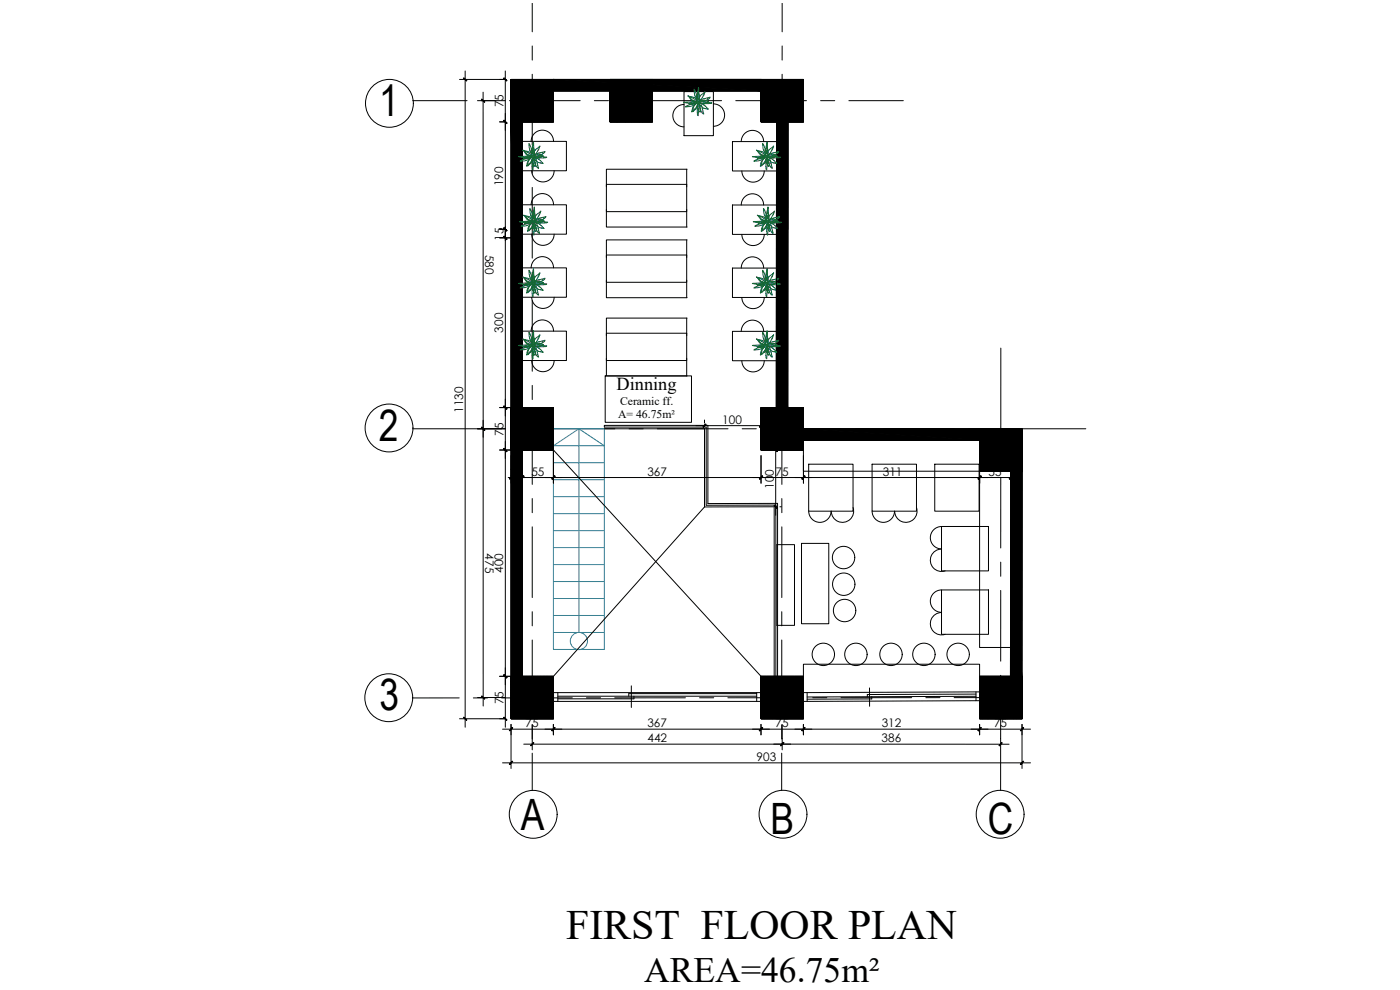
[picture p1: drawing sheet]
<svg xmlns="http://www.w3.org/2000/svg" width="420mm" height="297mm" viewBox="0 0 420 297" stroke-linecap="round" stroke-linejoin="round" font-family="sans-serif">
<defs><g id="words">
<g font-size="13">
<text x="113.8" y="34.8">1</text>
<text x="113.7" y="132.2">2</text>
<text x="113.9" y="213.1">3</text>
<text x="156.3" y="248.9">A</text>
<text x="231.3" y="250.3">B</text>
<text x="296.4" y="250.3">C</text>
</g>
<text font-size="12.5" x="169.9" y="281.6">FIRST FLOOR PLAN</text>
<text font-size="10.7" x="193.3" y="294.5">AREA=46.75m²</text>
<text font-size="5.5" x="185" y="117">Dinning</text>
<g font-size="3.5">
<text x="151.1" y="32.2" transform="rotate(-90 151.1 32.2)">75</text>
<text x="151" y="55.8" transform="rotate(-90 151 55.8)">190</text>
<text x="145.6" y="76.5" transform="rotate(90 145.6 76.5)">580</text>
<text x="151.1" y="72.2" transform="rotate(-90 151.1 72.2)">15</text>
<text x="151" y="99.8" transform="rotate(-90 151 99.8)">300</text>
<text x="139" y="123.9" transform="rotate(-90 139 123.9)">1130</text>
<text x="185.5" y="125.4">A= 46.75m²</text>
<text x="186.1" y="121.5">Ceramic ff.</text>
<text x="151.1" y="130.7" transform="rotate(-90 151.1 130.7)">75</text>
<text x="216.8" y="127.1">100</text>
<text x="153.1" y="142.7">20</text>
<text x="159.5" y="142.7">55</text>
<text x="194.3" y="142.7">367</text>
<text x="232.7" y="142.7">75</text>
<text x="265" y="142.7">311</text>
<text x="296.7" y="142.7">55</text>
<text x="232.2" y="146.7" transform="rotate(-90 232.2 146.7)">100</text>
<text x="145.6" y="166.1" transform="rotate(90 145.6 166.1)">475</text>
<text x="151" y="171.9" transform="rotate(-90 151 171.9)">400</text>
<text x="151.1" y="211.3" transform="rotate(-90 151.1 211.3)">75</text>
<text x="157.7" y="218.2">75</text>
<text x="194.3" y="218.2">367</text>
<text x="232.7" y="218.2">75</text>
<text x="264.6" y="218.2">312</text>
<text x="298.3" y="218.2">75</text>
<text x="194.3" y="222.7">442</text>
<text x="264.6" y="222.7">386</text>
<text x="227.1" y="228.3">903</text>
</g>
</g></defs>
<!-- layer: axis -->
<g fill="none" stroke="#000" stroke-width=".3">
<path d="M159.7 .9v8.6M159.7 13.8v4.2M234.7 .9v8.6M234.7 13.8v4.2M123.8 30.2h16.4M144.4 30.2h4.3M152.9 30.2h21.2M159.7 22.3v21.2M178.4 30.2h4.2M186.9 30.2h21.2M212.3 30.2h4.3M220.8 30.2h21.2"/>
<path d="M234.7 22.3v21.2M246.3 30.2h4.2M254.8 30.2h16.3M159.7 47.7v4.3M159.7 56.2v21.2M234.7 56.2v21.2M234.7 47.7v4.3M159.7 81.7v4.2M159.7 90.2v21.2M234.7 90.2v21.2M234.7 81.7v4.2M159.7 115.6v4.3"/>
<path d="M234.7 115.6v4.3M300.4 104.4v26.1M123.8 128.7h26.8M154.8 128.7h4.3M159.7 124.1v21.2M163.3 128.7h21.2M188.8 128.7h4.2M197.3 128.7h21.2M222.7 128.7h4.3M231.2 128.7h21.2M234.7 124.1v21.2M256.7 128.7h4.2"/>
<path d="M265.2 128.7h21.2M290.6 128.7h4.3M299.1 128.7h26.8M300.4 134.7l-.1 4.3M159.7 149.6v4.2M159.7 158.1v21.2M234.6 149.6v4.2M234.6 158.1v21.2M300.3 143.2v21.2M300.3 168.7v4.2M300.3 177.2v21.2M159.7 183.5v4.3"/>
<path d="M159.7 192v21.2M234.6 183.5v4.3M234.6 192v21.2M137.8 209.4h-14M142.1 209.4h4.2M159.7 217.5v4.2M171.8 209.4h-21.3M176 209.4h4.2M205.7 209.4h-21.2M209.9 209.4h4.3M234.6 217.5v4.2M239.7 209.3l-21.3 .1"/>
<path d="M248.1 209.3h-4.2M273.6 209.3h-21.2M282.1 209.3h-4.2M300.3 202.6v4.3M300.3 211.1v26M300.3 209.3h-14M159.7 226v11.1M234.6 226v11.1"/>
<circle cx="116.9" cy="31" r="7.2"/>
<circle cx="116.8" cy="128.4" r="7.2"/>
<circle cx="116.7" cy="209.3" r="7.2"/>
<circle cx="160" cy="244.3" r="7.2"/>
<circle cx="235" cy="244.3" r="7.2"/>
<circle cx="300.2" cy="244.3" r="7.2"/>
</g>
<!-- layer: 0 -->
<g fill="none" stroke="#000" stroke-width=".3">
<path d="M137.9 23.8h13.8M139.6 21.3v196.9M143.3 30.2h8.4M145 27.7v184.1M150 36.6h1.7M151.6 21.3l.1 196.9M153.4 23.8h12.7v12.8h-12.7zM153.4 36.6h3.4v166.3h-3.4zM153.4 24.1l.2-.3-.2 .2v-.2v179.1M153.4 25.1l1.2-1.3-1.2 1.3M153.4 25.7l1.9-1.9-1.9 2M153.7 23.8l-.3 .3"/>
<path d="M153.7 23.8l-.3 .4 .4-.4M153.9 23.8l-.5 .7M154.2 23.8l-.8 .8M154.3 23.8l-.9 1M154.4 23.8l-1 1.1 1-1.1M154.5 23.8l-1.1 1.2M154.7 23.8l-1.3 1.5M154.9 23.8l-1.5 1.5M155 23.8l-1.6 1.7 1.6-1.7M155.1 23.8l-1.7 1.8 1.7-1.8M155.4 23.8l-2 2.1 2-2.1M155.5 23.8l-2.1 2.2"/>
<path d="M155.6 23.8l-2.2 2.3M155.7 23.8l-2.3 2.4M155.8 23.8l-2.4 2.4 2.4-2.4M155.9 23.8l-2.5 2.6M156 23.8l-2.6 2.7M156.1 23.8l-2.7 2.8M156.2 23.8l-2.8 2.9M156.3 23.8l-2.9 3M156.5 23.8l-3.1 3.1M156.6 23.8l-3.2 3.2M156.7 23.8l-3.3 3.3M156.8 36.6v32.2"/>
<path d="M156.8 23.8l-3.4 3.4M156.9 23.8l-3.5 3.6M157 23.8l-3.6 3.6M157.1 23.8l-3.7 3.8M157.2 23.8l-3.8 3.9M157.3 23.8l-3.9 4M157.4 23.8l-4 4.1M157.5 23.8l-4.1 4.2M157.6 23.8l-4.2 4.3M157.7 23.8l-4.3 4.4M157.8 23.8l-4.4 4.5M157.9 23.8l-4.5 4.6"/>
<path d="M158.1 23.8l-4.7 4.7M158.1 23.8l-4.7 4.8M158.3 23.8l-4.9 4.9M158.4 23.8l-5 5M158.5 23.8l-5.1 5.1M158.6 23.8l-5.2 5.2M158.7 23.8l-5.3 5.4M158.8 23.8l-5.4 5.4M158.9 23.8l-5.5 5.6M159 23.8l-5.6 5.7M159.1 23.8l-5.7 5.8M159.2 23.8l-5.8 5.9"/>
<path d="M159.3 23.8l-5.9 6M159.4 23.8l-6 6.1M159.5 23.8l-6.1 6.2M159.6 23.8l-6.2 6.3M159.7 23.8l-6.3 6.4M159.9 23.8l-6.5 6.5M159.9 23.8l-6.5 6.6M160.1 23.8l-6.7 6.7M160.2 23.8l-6.8 6.8M160.3 23.8l-6.9 6.9M160.4 23.8l-7 7M160.5 23.8l-7.1 7.2"/>
<path d="M160.6 23.8l-7.2 7.2M160.7 23.8l-7.3 7.4M160.8 23.8l-7.4 7.5M160.9 23.8l-7.5 7.6M161 23.8l-7.6 7.7M161.1 23.8l-7.7 7.8M161.2 23.8l-7.8 7.9M161.3 23.8l-7.9 8M161.4 23.8l-8 8.1M161.5 23.8l-8.1 8.2M161.7 23.8l-8.3 8.3M161.7 23.8l-8.3 8.4"/>
<path d="M161.9 23.8l-8.5 8.5M162 23.8l-8.6 8.6M162.1 23.8l-8.7 8.7M162.2 23.8l-8.8 8.8M162.3 23.8l-8.9 9M162.4 23.8l-9 9.1M162.5 23.8l-9.1 9.2M162.6 23.8l-9.2 9.3M162.7 23.8l-9.3 9.4M162.8 23.8l-9.4 9.5M162.9 23.8l-9.5 9.6M163 23.8l-9.6 9.7"/>
<path d="M163.1 23.8l-9.7 9.8M163.2 23.8l-9.8 9.9M163.3 23.8l-9.9 10M163.5 23.8l-10.1 10.1M163.5 23.8l-10.1 10.2M163.7 23.8l-10.3 10.3M163.8 23.8l-10.4 10.5M163.9 23.8l-10.5 10.5M164 23.8l-10.6 10.7M164 36.6l2.1-2.1-2 2.1M164.1 23.8l-10.7 10.8M164.2 23.8l-10.8 10.9"/>
<path d="M164.3 23.8l-10.9 11M164.4 23.8l-11 11.1M164.5 23.8l-11.1 11.2M164.6 36.6l1.5-1.5-1.4 1.5M164.6 23.8l-11.2 11.3M164.7 23.8l-11.3 11.4M164.8 36.6l1.3-1.4-1.3 1.4M164.8 23.8l-11.4 11.5M164.9 23.8l-11.5 11.6M165 23.8l-11.6 11.7M165.1 23.8l-11.7 11.8M165.3 23.8l-11.9 11.9"/>
<path d="M165.4 23.8l-12 12M165.4 36.6l.7-.8-.7 .8M165.5 23.8l-12.1 12.1M165.6 23.8l-12.2 12.3M165.7 23.8l-12.3 12.3M165.8 23.8l-12.4 12.5M165.9 23.8l-12.5 12.6M166 23.8l-12.6 12.7M166.1 23.8h62.3v3.4h-62.3zM166.1 23.8l-12.7 12.8M166.1 23.9l-12.7 12.7M166.1 24l-12.6 12.6"/>
<path d="M166.1 24.1l-12.5 12.5M166.1 24.2l-12.4 12.4M166.1 24.3l-12.3 12.3M166.1 24.4l-12.2 12.2M166.1 24.5l-12 12.1M166.1 24.6l-12 12M166.1 24.7l-11.8 11.9M166.1 24.8l-11.7 11.8M166.1 24.9l-11.6 11.7M166.1 25l-11.5 11.6M166.1 25.2l-11.4 11.4M166.1 25.2l-11.3 11.4"/>
<path d="M166.1 25.4l-11.2 11.2M166.1 25.5l-11.1 11.1M166.1 25.6l-11 11M166.1 25.7l-10.9 10.9M166.1 25.8l-10.8 10.8M166.1 25.9l-10.7 10.7M166.1 26l-10.6 10.6M166.1 26.1l-10.5 10.5M166.1 26.2l-10.4 10.4M166.1 26.3l-10.2 10.3M166.1 26.4l-10.2 10.2M166.1 26.5l-10 10.1"/>
<path d="M166.1 26.6l-9.9 10M166.1 26.7l-9.8 9.9M166.1 26.8l-9.7 9.8M166.1 27l-9.6 9.6M166.1 27.1l-9.5 9.5M166.1 27.2l-9.4 9.4M166.1 27.3l-9.3 9.3M166.1 27.4l-9.2 9.2M166.1 27.5l-9.1 9.1M166.1 27.6l-9 9M166.1 27.7l-8.9 8.9M166.1 27.8l-8.8 8.8"/>
<path d="M166.1 27.9l-8.7 8.7M166.1 28l-8.6 8.6M166.1 28.1l-8.4 8.5M166.1 28.2l-8.3 8.4M166.1 28.3l-8.2 8.3M166.1 28.5l-8.1 8.1M166.1 28.5l-8 8.1M166.1 28.7l-7.9 7.9M166.1 28.8l-7.8 7.8M166.1 28.9l-7.7 7.7M166.1 29l-7.6 7.6M166.1 29.1l-7.5 7.5"/>
<path d="M166.1 29.2l-7.4 7.4M166.1 29.3l-7.3 7.3M166.1 29.4l-7.2 7.2M166.1 29.5l-7.1 7.1M166.1 29.6l-7 7M166.1 29.7l-6.9 6.9M166.1 29.8l-6.7 6.8M166.1 29.9l-6.6 6.7M166.1 30l-6.5 6.6M166.1 30.1l-6.4 6.5M166.1 30.3l-6.3 6.3M166.1 30.3l-6.2 6.3"/>
<path d="M166.1 30.5l-6.1 6.1M166.1 30.6l-6 6M166.1 30.7l-5.9 5.9M166.1 30.8l-5.8 5.8M166.1 30.9l-5.7 5.7M166.1 31l-5.6 5.6M166.1 31.1l-5.5 5.5M166.1 31.2l-5.4 5.4M166.1 31.3l-5.3 5.3M166.1 31.4l-5.2 5.2M166.1 31.5l-5.1 5.1M166.1 31.6l-5 5"/>
<path d="M166.1 31.7l-4.8 4.9M166.1 31.8l-4.7 4.8M166.1 31.9l-4.6 4.7M166.1 32.1l-4.5 4.5M166.1 32.2l-4.4 4.4M166.1 32.3l-4.3 4.3M166.1 32.4l-4.2 4.2M166.1 32.5l-4.1 4.1M166.1 32.6l-4 4M166.1 32.7l-3.9 3.9M166.1 32.8l-3.8 3.8M166.1 32.9l-3.7 3.7"/>
<path d="M166.1 33l-3.6 3.6M166.1 33.1l-3.5 3.5M166.1 33.2l-3.3 3.4M166.1 33.3l-3.2 3.3M166.1 33.4l-3.1 3.2M166.1 33.5l-3 3.1M166.1 33.6l-2.9 3M166.1 33.7l-2.8 2.9M166.1 33.9l-2.7 2.7M166.1 34l-2.6 2.6M166.1 34.1l-2.5 2.5M166.1 34.2l-2.4 2.4 2.4-2.4"/>
<path d="M166.1 34.3l-2.3 2.3M166.1 34.4l-2.2 2.2 2.2-2.2M166.1 34.6l-2 2M166.1 34.7l-1.9 1.9M166.1 34.8l-1.8 1.8M166.1 34.9l-1.7 1.7 1.7-1.7M166.1 35l-1.5 1.6M166.1 35.4l-1.2 1.2M166.1 35.4l-1.1 1.2M166.1 35.5l-1 1.1M166.1 35.7l-.8 .9M166.1 36.1l-.6 .5"/>
<path d="M166.1 36.2l-.4 .4M166.1 36.3l-.3 .3 .3-.3M166.1 36.4l-.2 .2M166.1 36.5l-.1 .1M166.1 36.6h.1M183.1 23.8h12.7v12.8h-12.7zM183.1 25.5l1.7-1.7-1.7 1.8M183.1 26.1l2.2-2.3-2.2 2.3M183.1 23.8h.1M183.3 23.8l-.2 .3M183.4 23.8l-.3 .4M183.5 23.8l-.4 .5"/>
<path d="M183.6 23.8l-.5 .6M183.7 23.8l-.6 .7M183.8 23.8l-.7 .8M183.9 23.8l-.8 .9M184 23.8l-.9 1M184.1 23.8l-1 1.1M184.2 23.8l-1.1 1.2 1.1-1.2M184.3 23.8l-1.2 1.3M184.5 23.8l-1.4 1.4M184.6 23.8l-1.5 1.5M184.7 23.8l-1.6 1.6M184.9 23.8l-1.8 1.8"/>
<path d="M185 23.8l-1.9 2 1.9-2M185.1 23.8l-2 2.2M185.4 23.8l-2.3 2.4M185.5 23.8l-2.4 2.5M185.6 23.8l-2.5 2.6M185.7 23.8l-2.6 2.7M185.8 23.8l-2.7 2.8M186 23.8l-2.9 2.9M186.1 23.8l-3 3M186.2 23.8l-3.1 3.1M186.3 23.8l-3.2 3.2M186.4 23.8l-3.3 3.3"/>
<path d="M186.5 23.8l-3.4 3.4M186.6 23.8l-3.5 3.6M186.7 23.8l-3.6 3.6M186.8 23.8l-3.7 3.8M186.9 23.8l-3.8 3.9M187 23.8l-3.9 4M187.1 23.8l-4 4.1M187.2 23.8l-4.1 4.2M187.3 23.8l-4.2 4.3M187.4 23.8l-4.3 4.4M187.5 23.8l-4.4 4.5M187.6 23.8l-4.5 4.6"/>
<path d="M187.8 23.8l-4.7 4.7M187.9 23.8l-4.8 4.8M188 23.8l-4.9 4.9M188.1 23.8l-5 5M188.2 23.8l-5.1 5.1M188.3 23.8l-5.2 5.2M188.4 23.8l-5.3 5.4M188.5 23.8l-5.4 5.4M188.6 23.8l-5.5 5.6M188.7 23.8l-5.6 5.7M188.8 23.8l-5.7 5.8M188.9 23.8l-5.8 5.9"/>
<path d="M189 23.8l-5.9 6M189.1 23.8l-6 6.1M189.2 23.8l-6.1 6.2M189.3 23.8l-6.2 6.3M189.4 23.8l-6.3 6.4M189.6 23.8l-6.5 6.5M189.6 23.8l-6.5 6.6M189.8 23.8l-6.7 6.7M189.9 23.8l-6.8 6.8M190 23.8l-6.9 6.9M190.1 23.8l-7 7.1M190.2 23.8l-7.1 7.2"/>
<path d="M190.3 23.8l-7.2 7.3M190.4 23.8l-7.3 7.4M190.5 23.8l-7.4 7.5M190.6 23.8l-7.5 7.6M190.7 23.8l-7.6 7.7M190.8 23.8l-7.7 7.8M190.9 23.8l-7.8 7.9M191 23.8l-7.9 8M191.2 23.8l-8.1 8.1M191.2 23.8l-8.1 8.2M191.4 23.8l-8.3 8.3M191.4 23.8l-8.3 8.4"/>
<path d="M191.6 23.8l-8.5 8.5M191.7 23.8l-8.6 8.6M191.8 23.8l-8.7 8.7M191.9 23.8l-8.8 8.9M192 23.8l-8.9 9M192.1 23.8l-9 9.1M192.2 23.8l-9.1 9.2M192.3 23.8l-9.2 9.3M192.4 23.8l-9.3 9.4M192.5 23.8l-9.4 9.5M192.6 23.8l-9.5 9.6M192.7 23.8l-9.6 9.7"/>
<path d="M192.9 23.8l-9.8 9.8M193 23.8l-9.9 9.9M193 36.6l2.8-2.8-2.7 2.8M193.1 23.8l-10 10M193.2 23.8l-10.1 10.1M193.3 23.8l-10.2 10.2M193.4 23.8l-10.3 10.3M193.5 23.8l-10.4 10.5M193.6 36.6l2.2-2.3-2.2 2.3M193.6 23.8l-10.5 10.5M193.7 23.8l-10.6 10.7M193.8 23.8l-10.7 10.8"/>
<path d="M193.9 23.8l-10.8 10.9M194 23.8l-10.9 11M194.1 36.6l1.7-1.7-1.7 1.7M194.1 23.8l-11 11.1M194.2 23.8l-11.1 11.2M194.3 23.8l-11.2 11.3M194.4 23.8l-11.3 11.4M194.5 23.8l-11.4 11.5M194.7 23.8l-11.6 11.6M194.8 23.8l-11.7 11.7M194.9 36.6l.9-1-.9 1M194.9 23.8l-11.8 11.8"/>
<path d="M195 23.8l-11.9 11.9M195.1 23.8l-12 12M195.2 23.8l-12.1 12.1M195.3 23.8l-12.2 12.3M195.4 23.8l-12.3 12.3M195.4 36.6l.4-.4-.4 .4M195.5 23.8l-12.4 12.5M195.6 36.6l.2-.2-.2 .2M195.6 23.8l-12.5 12.6M195.7 23.8l-12.6 12.7M195.8 24l-12.6 12.6M195.8 24.1l-12.5 12.5"/>
<path d="M195.8 24.2l-12.4 12.4M195.8 24.3l-12.3 12.3M195.8 24.4l-12.2 12.2M195.8 24.5l-12 12.1M195.8 24.6l-11.9 12M195.8 24.7l-11.8 11.9M195.8 24.8l-11.7 11.8M195.8 24.9l-11.6 11.7M195.8 25l-11.5 11.6M195.8 25.2l-11.4 11.4M195.8 25.3l-11.3 11.3M195.8 25.4l-11.2 11.2"/>
<path d="M195.8 25.5l-11.1 11.1M195.8 25.6l-11 11M195.8 25.7l-10.9 10.9M195.8 25.8l-10.8 10.8M195.8 25.9l-10.7 10.7M195.8 26l-10.6 10.6M195.8 26.1l-10.4 10.5M195.8 26.2l-10.4 10.4M195.8 26.3l-10.2 10.3M195.8 26.4l-10.2 10.2M195.8 26.5l-10 10.1M195.8 26.6l-9.9 10"/>
<path d="M195.8 26.7l-9.8 9.9M195.8 26.8l-9.7 9.8M195.8 27l-9.6 9.6M195.8 27.1l-9.5 9.5M195.8 27.2l-9.4 9.4M195.8 27.3l-9.3 9.3M195.8 27.4l-9.2 9.2M195.8 27.5l-9.1 9.1M195.8 27.6l-9 9M195.8 27.7l-8.9 8.9M195.8 27.8l-8.8 8.8M195.8 27.9l-8.6 8.7"/>
<path d="M195.8 28l-8.6 8.6M195.8 28.1l-8.4 8.5M195.8 28.2l-8.4 8.4M195.8 28.3l-8.2 8.3M195.8 28.4l-8.1 8.2M195.8 28.5l-8 8.1M195.8 28.6l-7.9 8M195.8 28.8l-7.8 7.8M195.8 28.9l-7.7 7.7M195.8 29l-7.6 7.6M195.8 29.1l-7.5 7.5M195.8 29.2l-7.4 7.4"/>
<path d="M195.8 29.3l-7.3 7.3M195.8 29.4l-7.2 7.2M195.8 29.5l-7.1 7.1M195.8 29.6l-7 7M195.8 29.7l-6.8 6.9M195.8 29.8l-6.7 6.8M195.8 29.9l-6.6 6.7M195.8 30l-6.5 6.6M195.8 30.1l-6.4 6.5M195.8 30.3l-6.3 6.3M195.8 30.3l-6.2 6.3M195.8 30.5l-6.1 6.1"/>
<path d="M195.8 30.6l-6 6M195.8 30.7l-5.9 5.9M195.8 30.8l-5.8 5.8M195.8 30.9l-5.7 5.7M195.8 31l-5.6 5.6M195.8 31.1l-5.5 5.5M195.8 31.2l-5.4 5.4M195.8 31.3l-5.3 5.3M195.8 31.4l-5.2 5.2M195.8 31.5l-5 5.1M195.8 31.6l-4.9 5M195.8 31.7l-4.8 4.9"/>
<path d="M195.8 31.8l-4.7 4.8M195.8 31.9l-4.6 4.7M195.8 32.1l-4.5 4.5M195.8 32.2l-4.4 4.4M195.8 32.3l-4.3 4.3M195.8 32.4l-4.2 4.2M195.8 32.5l-4.1 4.1M195.8 32.6l-4 4M195.8 32.7l-3.9 3.9M195.8 32.8l-3.8 3.8M195.8 32.9l-3.7 3.7M195.8 33l-3.6 3.6"/>
<path d="M195.8 33.1l-3.5 3.5M195.8 33.2l-3.3 3.4M195.8 33.3l-3.3 3.3M195.8 33.4l-3.1 3.2M195.8 33.5l-3 3.1M195.8 33.6l-2.9 3M195.8 33.7l-2.8 2.9M195.8 34l-2.6 2.6M195.8 34.1l-2.5 2.5M195.8 34.2l-2.4 2.4 2.4-2.4M195.8 34.3l-2.3 2.3M195.8 34.5l-2.1 2.1"/>
<path d="M195.8 34.6l-2 2M195.8 34.7l-1.9 1.9M195.8 34.8l-1.7 1.8M195.8 35l-1.5 1.6M195.8 35.1l-1.5 1.5M195.8 35.2l-1.3 1.4M195.8 35.3l-1.2 1.3M195.8 35.4l-1.1 1.2M195.8 35.5l-1 1.1M195.8 35.8l-.8 .8M195.8 35.8l-.8 .8 .8-.7M195.8 36l-.6 .6 .6-.6"/>
<path d="M195.8 36.1l-.5 .5M195.8 36.3l-.3 .3M195.8 36.5l-.1 .1M228.4 23.8h12.7v12.8h-12.7zM228.4 23.8h-32.6l-12.7 12.8M228.4 24l.2-.2-.2 .3M228.4 24.6l.8-.8-.8 .9M228.4 24.8l.9-1-.9 1M228.4 25.3l1.5-1.5-1.5 1.6M228.4 25.9l2.1-2.1-2.1 2.1M228.5 23.8l-.1 .1M228.7 23.8l-.3 .3"/>
<path d="M228.8 23.8l-.4 .4 .4-.4M228.9 23.8l-.5 .6M229.1 23.8l-.7 .8M229.5 23.8l-1.1 1.1M229.5 23.8l-1.1 1.2 1.2-1.2M229.7 23.8l-1.3 1.3M229.8 23.8l-1.4 1.4M230.2 23.8l-1.8 1.7M230.3 23.8l-1.9 1.9M230.4 23.8l-2 2M230.6 23.8l-2.2 2.2M230.6 23.8l-2.2 2.3"/>
<path d="M230.7 23.8l-2.3 2.4M230.8 23.8l-2.4 2.4M230.9 23.8l-2.5 2.6M231 23.8l-2.6 2.7M231.1 23.8l-2.7 2.8M231.3 23.8l-2.9 2.9M231.3 23.8l-2.9 3M231.5 23.8l-3.1 3.1M231.5 23.8l-3.1 3.2M231.7 23.8l-3.3 3.3M231.8 23.8l-3.4 3.4h-32.6M231.9 23.8l-3.5 3.5"/>
<path d="M232 23.8l-3.6 3.6M232.1 23.8l-3.7 3.7M232.2 23.8l-3.8 3.8M232.3 23.8l-3.9 3.9M232.4 23.8l-4 4M232.5 23.8l-4.1 4.2M232.6 23.8l-4.2 4.2M232.7 23.8l-4.3 4.4M232.8 23.8l-4.4 4.5M232.9 23.8l-4.5 4.6M233.1 36.6h3.4l-.1 85.7h-3.4zM233.1 23.8l-4.7 4.7"/>
<path d="M233.1 36.6v32.2M233.1 23.8l-4.7 4.8M233.3 23.8l-4.9 4.9M233.4 23.8l-5 5M233.5 23.8l-5.1 5.1M233.6 23.8l-5.2 5.2M233.7 23.8l-5.3 5.3M233.8 23.8l-5.4 5.4M233.9 23.8l-5.5 5.5M234 23.8l-5.6 5.7M234.1 23.8l-5.7 5.7M234.2 23.8l-5.8 5.9"/>
<path d="M234.3 23.8l-5.9 6M234.4 23.8l-6 6.1M234.5 23.8l-6.1 6.2M234.6 23.8l-6.2 6.3M234.7 23.8l-6.3 6.4M234.9 23.8l-6.5 6.5M234.9 23.8l-6.5 6.6M235.1 23.8l-6.7 6.7M235.2 23.8l-6.8 6.8M235.3 23.8l-6.9 6.9M235.4 23.8l-7 7M235.5 23.8l-7.1 7.1"/>
<path d="M235.6 23.8l-7.2 7.2M235.7 23.8l-7.3 7.3M235.8 23.8l-7.4 7.5M235.9 23.8l-7.5 7.5M236 23.8l-7.6 7.7M236.1 23.8l-7.7 7.8M236.2 23.8l-7.8 7.9M236.3 23.8l-7.9 8M236.4 36.6v32.2M236.4 23.8l-8 8.1M236.5 23.8l-8.1 8.2M236.7 23.8l-8.3 8.3"/>
<path d="M236.7 23.8l-8.3 8.4M236.9 23.8l-8.5 8.5M237 23.8l-8.6 8.6M237.1 23.8l-8.7 8.7M237.2 23.8l-8.8 8.8M237.3 23.8l-8.9 8.9M237.4 23.8l-9 9.1M237.5 23.8l-9.1 9.1M237.6 23.8l-9.2 9.3M237.7 23.8l-9.3 9.3M237.8 23.8l-9.4 9.5M237.9 23.8l-9.5 9.6"/>
<path d="M238 23.8l-9.6 9.7M238.2 23.8l-9.8 9.8M238.2 23.8l-9.8 9.9M238.4 23.8l-10 10M238.5 23.8l-10.1 10.1M238.6 23.8l-10.2 10.2M238.7 23.8l-10.3 10.3M238.7 36.6l2.4-2.5-2.4 2.5M238.8 23.8l-10.4 10.4M238.9 23.8l-10.5 10.5M239 23.8l-10.6 10.6M239.1 23.8l-10.7 10.7"/>
<path d="M239.2 23.8l-10.8 10.8M239.3 23.8l-10.9 10.9M239.4 23.8l-11 11.1M239.4 36.6l1.7-1.7-1.6 1.7M239.5 23.8l-11.1 11.1M239.6 23.8l-11.2 11.3M239.7 23.8l-11.3 11.4M239.8 23.8l-11.4 11.5M240 23.8l-11.6 11.6M240 36.6l1.1-1.2-1.1 1.2M240 23.8l-11.6 11.7M240.2 36.6l.9-1-.9 1"/>
<path d="M240.2 23.8l-11.8 11.8M240.3 23.8l-11.9 11.9M240.4 23.8l-12 12M240.5 23.8l-12.1 12.1M240.5 36.6l.6-.7-.5 .7M240.6 23.8l-12.2 12.2M240.7 23.8l-12.3 12.3M240.7 36.6l.4-.5-.3 .5M240.8 23.8l-12.4 12.4M240.9 23.8l-12.5 12.5M241 23.8l-12.6 12.6M241.1 23.8l-12.7 12.7 12.7-12.7"/>
<path d="M241.1 31.9l-4.6 4.7v85.7l-8.1 8.1M241.1 24l-12.6 12.6M241.1 24l-12.5 12.6M241.1 24.2l-12.4 12.4M241.1 24.3l-12.2 12.3M241.1 24.4l-12.2 12.2M241.1 24.5l-12 12.1M241.1 24.6l-12 12M241.1 24.7l-11.8 11.9M241.1 24.8l-11.7 11.8M241.1 24.9l-11.6 11.7M241.1 25l-11.5 11.6"/>
<path d="M241.1 25.1l-11.4 11.5M241.1 25.2l-11.3 11.4M241.1 25.3l-11.2 11.3M241.1 25.5l-11.1 11.1M241.1 25.5l-11 11.1M241.1 25.7l-10.9 10.9M241.1 25.8l-10.8 10.8M241.1 25.9l-10.7 10.7M241.1 26l-10.6 10.6M241.1 26.1l-10.5 10.5M241.1 26.2l-10.4 10.4M241.1 26.3l-10.2 10.3"/>
<path d="M241.1 26.4l-10.2 10.2M241.1 26.5l-10 10.1M241.1 26.6l-9.9 10M241.1 26.7l-9.8 9.9M241.1 26.8l-9.7 9.8M241.1 26.9l-9.6 9.7M241.1 27l-9.5 9.6M241.1 27.1l-9.4 9.5M241.1 27.3l-9.3 9.3M241.1 27.3l-9.2 9.3M241.1 27.5l-9.1 9.1M241.1 27.6l-9 9"/>
<path d="M241.1 27.7l-8.9 8.9M241.1 27.8l-8.8 8.8M241.1 27.9l-8.7 8.7M241.1 28l-8.6 8.6M241.1 28.1l-8.4 8.5M241.1 28.2l-8.4 8.4M241.1 28.3l-8.2 8.3M241.1 28.4l-8.1 8.2M241.1 28.5l-8 8.1M241.1 28.6l-7.9 8M241.1 28.7l-7.8 7.9M241.1 28.9l-7.7 7.7"/>
<path d="M241.1 28.9l-7.6 7.7M241.1 29.1l-7.5 7.5M241.1 29.1l-7.4 7.5M241.1 29.3l-7.3 7.3M241.1 29.4l-7.2 7.2M241.1 29.5l-7.1 7.1M241.1 29.6l-7 7M241.1 29.7l-6.9 6.9M241.1 29.8l-6.8 6.8M241.1 29.9l-6.6 6.7M241.1 30l-6.5 6.6M241.1 30.1l-6.4 6.5"/>
<path d="M241.1 30.2l-6.3 6.4M241.1 30.3l-6.2 6.3M241.1 30.4l-6.1 6.2M241.1 30.5l-6 6.1M241.1 30.6l-5.9 6M241.1 30.7l-5.8 5.9M241.1 30.9l-5.7 5.7M241.1 30.9l-5.6 5.7M241.1 31.1l-5.5 5.5M241.1 31.2l-5.4 5.4M241.1 31.3l-5.3 5.3M241.1 31.4l-5.2 5.2"/>
<path d="M241.1 31.5l-5.1 5.1M241.1 31.6l-5 5M241.1 31.7l-4.8 4.9M241.1 31.8l-4.7 4.8M241.1 32l-4.5 4.6M241.1 32.1l-4.4 4.5M241.1 32.2l-4.3 4.4M241.1 32.3l-4.2 4.3M241.1 32.4l-4.1 4.2M241.1 32.6l-4 4M241.1 32.7l-3.9 3.9M241.1 32.8l-3.8 3.8"/>
<path d="M241.1 32.9l-3.7 3.7M241.1 33l-3.6 3.6M241.1 33.1l-3.5 3.5M241.1 33.2l-3.3 3.4M241.1 33.3l-3.3 3.3M241.1 33.4l-3.1 3.2M241.1 33.5l-3 3.1M241.1 33.6l-2.9 3M241.1 33.7l-2.8 2.9 2.8-2.8M241.1 33.8l-2.7 2.8M241.1 33.9l-2.6 2.7 2.6-2.6M241.1 34l-2.5 2.6"/>
<path d="M241.1 34.2l-2.3 2.4M241.1 34.3l-2.2 2.3M241.1 34.5l-2.1 2.1 2.1-2.1M241.1 34.6l-2 2M241.1 34.7l-1.9 1.9 1.9-1.9M241.1 34.8l-1.8 1.8M241.1 35l-1.5 1.6M241.1 35.1l-1.5 1.5 1.5-1.5M241.1 35.2l-1.2 1.4M241.1 35.5l-1 1.1M241.1 35.7l-.8 .9 .8-.8M241.1 35.8l-.7 .8"/>
<path d="M241.1 36.3l-.3 .3 .3-.3M241.1 36.4l-.2 .2M241.1 36.5h.1M150 68.8h1.7M150 71.4h5.1M151.7 68v4.2M156.8 71.4v131.5l-3.4 3.4M233.1 71.4v50.9M181.6 112.8h25.9v13.9h-25.9zM150 122.3h5.1M150 135h5.1M151.7 128.7h-8.4"/>
<path d="M153.4 122.3h12.7v12.7h-12.7zM153.4 122.6l.4-.3-.4 .4M153.4 123.4l1.1-1.1-1.1 1.1M153.4 124.6l2.3-2.3-2.3 2.4M153.4 122.3h.1M153.5 122.3l-.1 .2 .2-.2M153.9 122.3l-.5 .5M154 122.3l-.6 .6M154 122.3l-.6 .7M154.3 122.3l-.9 1M154.6 122.3l-1.2 1.2M154.7 122.3l-1.3 1.3"/>
<path d="M154.8 122.3l-1.4 1.5M155 122.3l-1.6 1.6 1.7-1.6M155.1 122.3l-1.7 1.7M155.2 122.3l-1.8 1.8M155.2 122.3l-1.8 1.9M155.3 122.3l-1.9 2 2-2M155.5 122.3l-2.1 2.1M155.6 122.3l-2.2 2.2M155.8 122.3l-2.4 2.5M155.9 122.3l-2.5 2.6M156.1 122.3l-2.7 2.7M156.2 122.3l-2.8 2.8"/>
<path d="M156.3 122.3l-2.9 2.9M156.4 122.3l-3 3M156.5 122.3l-3.1 3.1M156.6 122.3l-3.2 3.2M156.7 122.3l-3.3 3.3M156.8 122.3l-3.4 3.4M156.9 122.3l-3.5 3.5M157 122.3l-3.6 3.6M157.1 122.3l-3.7 3.7M157.2 122.3l-3.8 3.8M157.3 122.3l-3.9 3.9M157.4 122.3l-4 4.1"/>
<path d="M157.5 122.3l-4.1 4.1M157.6 122.3l-4.2 4.3M157.8 122.3l-4.4 4.4M157.9 122.3l-4.5 4.5M158 122.3l-4.6 4.6M158.1 122.3l-4.7 4.7M158.2 122.3l-4.8 4.8M158.3 122.3l-4.9 4.9M158.4 122.3l-5 5M158.5 122.3l-5.1 5.1M158.6 122.3l-5.2 5.2M158.7 122.3l-5.3 5.3"/>
<path d="M158.8 122.3l-5.4 5.4M158.9 122.3l-5.5 5.5M159 122.3l-5.6 5.6M159.1 122.3l-5.7 5.8M159.2 122.3l-5.8 5.9M159.4 122.3l-6 6M159.4 122.3l-6 6.1M159.6 122.3l-6.2 6.2M159.7 122.3l-6.3 6.3M159.8 122.3l-6.4 6.4M159.9 122.3l-6.5 6.5M160 122.3l-6.6 6.6"/>
<path d="M160.1 122.3l-6.7 6.7M160.2 122.3l-6.8 6.8M160.3 122.3l-6.9 6.9M160.4 122.3l-7 7M160.5 122.3l-7.1 7.1M160.6 122.3l-7.2 7.2M160.7 122.3l-7.3 7.3M160.8 122.3l-7.4 7.4M160.9 122.3l-7.5 7.6M161 122.3l-7.6 7.7M161.2 122.3l-7.8 7.8M161.2 122.3l-7.8 7.9"/>
<path d="M161.4 122.3l-8 8M161.4 135l4.7-4.6v14.6M161.5 122.3l-8.1 8.1M161.6 122.3l-8.2 8.2M161.7 122.3l-8.3 8.3M161.8 122.3l-8.4 8.4M161.9 122.3l-8.5 8.5M162 122.3l-8.6 8.6M162.1 122.3l-8.7 8.7M162.2 122.3l-8.8 8.8M162.3 122.3l-8.9 8.9M162.4 122.3l-9 9"/>
<path d="M162.5 122.3l-9.1 9.2M162.6 122.3l-9.2 9.2M162.7 122.3l-9.3 9.4M162.8 122.3l-9.4 9.5M163 122.3l-9.6 9.6M163 122.3l-9.6 9.7M163.2 122.3l-9.8 9.8M163.3 122.3l-9.9 9.9M163.4 122.3l-10 10M163.5 122.3l-10.1 10.1M163.6 122.3l-10.2 10.2M163.7 122.3l-10.3 10.3"/>
<path d="M163.8 122.3l-10.4 10.4M163.9 122.3l-10.5 10.5M164 135l2.1-2.1-2 2.1M164 122.3l-10.6 10.6M164.1 122.3l-10.7 10.7M164.2 122.3l-10.8 10.8M164.3 122.3l-10.9 11M164.4 122.3l-11 11M164.5 135l1.6-1.5-1.5 1.5M164.5 122.3l-11.1 11.2M164.6 122.3l-11.2 11.3M164.8 122.3l-11.4 11.4"/>
<path d="M164.9 122.3l-11.5 11.5M165 122.3l-11.6 11.6M165.1 122.3l-11.7 11.7M165.2 122.3l-11.8 11.8M165.3 122.3l-11.9 11.9M165.4 122.3l-12 12M165.5 122.3l-12.1 12.1M165.6 122.3l-12.2 12.2M165.7 122.3l-12.3 12.3M165.8 122.3l-12.4 12.4M165.9 122.3l-12.5 12.5M166 122.3l-12.6 12.6"/>
<path d="M166.1 122.3l-12.7 12.7M166.1 122.4l-12.7 12.6M166.1 122.4l-12.6 12.6M166.1 122.6l-12.5 12.4M166.1 122.7l-12.4 12.3M166.1 122.8l-12.2 12.2M166.1 122.9l-12.1 12.1M166.1 123l-12 12M166.1 123.1l-11.9 11.9M166.1 123.2l-11.8 11.8M166.1 123.3l-11.7 11.7M166.1 123.4l-11.6 11.6"/>
<path d="M166.1 123.5l-11.5 11.5M166.1 123.6l-11.4 11.4M166.1 123.7l-11.3 11.3M166.1 123.8l-11.2 11.2M166.1 123.9l-11.1 11.1M166.1 124.1l-11 10.9M166.1 124.2l-10.9 10.8M166.1 124.3l-10.7 10.7M166.1 124.4l-10.7 10.6M166.1 124.5l-10.5 10.5M166.1 124.6l-10.4 10.4M166.1 124.7l-10.3 10.3"/>
<path d="M166.1 124.8l-10.2 10.2M166.1 124.9l-10.1 10.1M166.1 125l-10 10M166.1 125.1l-9.9 9.9M166.1 125.2l-9.8 9.8M166.1 125.3l-9.7 9.7M166.1 125.4l-9.6 9.6M166.1 125.5l-9.5 9.5M166.1 125.7l-9.4 9.3M166.1 125.7l-9.3 9.3M166.1 125.9l-9.2 9.1M166.1 126l-9.1 9"/>
<path d="M166.1 126.1l-8.9 8.9M166.1 126.2l-8.9 8.8M166.1 126.3l-8.7 8.7M166.1 126.4l-8.6 8.6M166.1 126.5l-8.5 8.5M166.1 126.6l-8.4 8.4M166.1 126.7l-8.3 8.3M166.1 126.8l-8.2 8.2M166.1 126.9l-8.1 8.1M166.1 127l-8 8M166.1 127.1l-7.9 7.9M166.1 127.2l-7.8 7.8"/>
<path d="M166.1 127.3l-7.7 7.7M166.1 127.5l-7.6 7.5M166.1 127.5l-7.5 7.5M166.1 127.7l-7.4 7.3M166.1 127.8l-7.3 7.2M166.1 127.9l-7.1 7.1M166.1 128l-7 7M166.1 128.1l-6.9 6.9M166.1 128.2l-6.8 6.8M166.1 128.3l-6.7 6.7M166.1 128.4l-6.6 6.6M166.1 128.5l-6.5 6.5"/>
<path d="M166.1 128.6l-6.4 6.4M166.1 128.7l-6.3 6.3M166.1 128.8l-6.2 6.2M166.1 128.9l-6.1 6.1M166.1 129l-6 6M166.1 129.1l-5.9 5.9M166.1 129.3l-5.8 5.7M166.1 129.3l-5.7 5.7M166.1 129.5l-5.6 5.5M166.1 129.6l-5.5 5.4M166.1 129.7l-5.3 5.3M166.1 129.8l-5.2 5.2"/>
<path d="M166.1 129.9l-5.1 5.1M166.1 130l-5 5M166.1 130.1l-4.9 4.9M166.1 130.2l-4.8 4.8M166.1 130.4l-4.6 4.6M166.1 130.5l-4.5 4.5M166.1 130.6l-4.4 4.4M166.1 130.7l-4.3 4.3M166.1 130.8l-4.2 4.2M166.1 130.9l-4.1 4.1M166.1 131.1l-4 3.9M166.1 131.1l-3.9 3.9"/>
<path d="M166.1 131.3l-3.8 3.7M166.1 131.3l-3.7 3.7M166.1 131.5l-3.5 3.5M166.1 131.6l-3.4 3.4M166.1 131.7l-3.3 3.3M166.1 131.8l-3.2 3.2M166.1 131.9l-3.1 3.1M166.1 132l-3 3M166.1 132.1l-2.9 2.9M166.1 132.2l-2.8 2.8M166.1 132.4l-2.7 2.6M166.1 132.5l-2.5 2.5 2.5-2.4"/>
<path d="M166.1 132.6l-2.4 2.4M166.1 132.7l-2.3 2.3M166.1 132.8l-2.3 2.2M166.1 132.9l-2.2 2.1M166.1 133.1l-1.9 1.9M166.1 133.2l-1.8 1.8M166.1 133.3l-1.7 1.7 1.7-1.7M166.1 133.4l-1.6 1.6M166.1 133.6l-1.4 1.4M166.1 133.7l-1.3 1.3M166.1 133.9l-1.2 1.1M166.1 134l-.9 1"/>
<path d="M166.1 134.2l-.8 .8M166.1 134.3l-.7 .7 .7-.6M166.1 134.4l-.6 .6M166.1 134.5l-.5 .5 .5-.4M166.1 134.7l-.4 .3M166.1 134.7l-.3 .3M166.1 134.8l-.2 .2M166.1 135h-.1M181.4 128.7h30v23.4h20.9v51M208.9 127.7h22M211.4 126v1M228.4 122.3h12.7v12.7h-12.7z"/>
<path d="M228.4 135l12.7-12.7-12.7 12.7M228.4 136.7v8.3M228.4 122.3h.1M228.5 122.3l-.1 .1M228.6 122.3l-.2 .2M228.7 122.3l-.3 .3M228.8 122.3l-.4 .4M228.9 122.3l-.5 .5M229 122.3l-.6 .6M229.2 122.3l-.8 .8M229.4 122.3l-1 1M229.5 122.3l-1.1 1"/>
<path d="M229.6 122.3l-1.2 1.2M229.7 122.3l-1.3 1.3M229.7 122.3l-1.3 1.4 1.4-1.4M229.9 122.3l-1.5 1.5M230 122.3l-1.6 1.6M230.1 122.3l-1.7 1.7M230.2 122.3l-1.8 1.8M230.3 122.3l-1.9 1.9M230.4 122.3l-2 2M230.5 122.3l-2.1 2.1M230.6 122.3l-2.2 2.2M230.7 122.3l-2.3 2.3"/>
<path d="M230.9 122.3l-2.5 2.5M231 122.3l-2.6 2.6M231.1 122.3l-2.7 2.7M231.2 122.3l-2.8 2.8M231.3 122.3l-2.9 2.9M231.4 122.3l-3 3M231.5 122.3l-3.1 3.1M231.6 122.3l-3.2 3.2M231.7 122.3l-3.3 3.3M231.8 122.3l-3.4 3.4M231.9 122.3l-3.5 3.5M232 122.3l-3.6 3.6"/>
<path d="M232.1 122.3l-3.7 3.7v1l4.7-4.7M232.2 122.3l-3.8 3.8M232.3 122.3l-3.9 3.9M232.4 122.3l-4 4.1M232.5 122.3l-4.1 4.1M232.7 122.3l-4.3 4.3M232.8 122.3l-4.4 4.4M232.9 122.3l-4.5 4.5M233 122.3l-4.6 4.6M233.2 122.3l-4.8 4.8M233.3 122.3l-4.9 4.9M233.4 122.3l-5 5"/>
<path d="M233.5 122.3l-5.1 5.1M233.6 122.3l-5.2 5.2M233.7 122.3l-5.3 5.3M233.8 122.3l-5.4 5.4M233.9 122.3l-5.5 5.5M234 122.3l-5.6 5.6M234.1 122.3l-5.7 5.7M234.2 122.3l-5.8 5.8M234.3 122.3l-5.9 5.9M234.5 122.3l-6.1 6.1M234.6 122.3l-6.2 6.1M234.7 122.3l-6.3 6.3"/>
<path d="M234.8 122.3l-6.4 6.4M234.9 122.3l-6.5 6.5M235 122.3l-6.6 6.6M235.1 122.3l-6.7 6.7M235.2 122.3l-6.8 6.8M235.3 122.3l-6.9 6.9M235.4 122.3l-7 7M235.5 122.3l-7.1 7.1M235.6 122.3l-7.2 7.2M235.7 122.3l-7.3 7.3M235.8 122.3l-7.4 7.4M235.9 122.3l-7.5 7.5"/>
<path d="M236.1 122.3l-7.7 7.7M236.3 122.3l-7.9 7.9M236.4 122.3l-8 7.9M236.6 122.3l-8.2 8.2M236.7 122.3l-8.3 8.3M236.8 122.3l-8.4 8.4M236.9 122.3l-8.5 8.5M237 122.3l-8.6 8.6M237.1 122.3l-8.7 8.7M237.2 122.3l-8.8 8.8M237.3 122.3l-8.9 8.9M237.4 122.3l-9 9"/>
<path d="M237.5 122.3l-9.1 9.1M237.6 122.3l-9.2 9.2M237.7 122.3l-9.3 9.3M237.9 122.3l-9.5 9.5M238.1 122.3l-9.7 9.7M238.2 122.3l-9.8 9.7M238.3 122.3l-9.9 9.9M238.4 122.3l-10 10M238.5 122.3l-10.1 10.1M238.6 122.3l-10.2 10.2M238.7 122.3l-10.3 10.3M238.8 122.3l-10.4 10.4"/>
<path d="M238.9 122.3l-10.5 10.5M239 122.3l-10.6 10.6M239.1 122.3l-10.7 10.7M239.2 122.3l-10.8 10.8M239.3 122.3l-10.9 10.9M239.4 122.3l-11 11M239.5 122.3l-11.1 11.1M239.7 122.3l-11.3 11.3M239.8 122.3l-11.4 11.4M239.9 122.3l-11.5 11.5M240 122.3l-11.6 11.6M240.1 122.3l-11.7 11.7"/>
<path d="M240.2 122.3l-11.8 11.8M240.3 122.3l-11.9 11.9M240.4 122.3l-12 12M240.5 122.3l-12.1 12.1M240.6 122.3l-12.2 12.2M240.7 122.3l-12.3 12.3M240.8 122.3l-12.4 12.4M240.9 122.3l-12.5 12.5M241 122.3l-12.6 12.6M241.1 128.7h52.9v3.3l-52.9 .1zM241.1 128.7h52.9M241.1 122.4l-12.6 12.6"/>
<path d="M241.1 122.5l-12.5 12.5M241.1 122.7l-12.3 12.3M241.1 122.7l-12.2 12.3M241.1 122.9l-12.1 12.1M241.1 123l-12 12M241.1 123.1l-11.9 11.9M241.1 123.2l-11.8 11.8M241.1 123.3l-11.7 11.7M241.1 123.4l-11.6 11.6M241.1 123.5l-11.5 11.5M241.1 123.6l-11.4 11.4M241.1 123.7l-11.3 11.3"/>
<path d="M241.1 123.8l-11.2 11.2M241.1 123.9l-11.1 11.1M241.1 124l-11 11M241.1 124.2l-10.8 10.8M241.1 124.4l-10.6 10.6M241.1 124.4l-10.5 10.6M241.1 124.6l-10.4 10.4M241.1 124.7l-10.3 10.3M241.1 124.8l-10.2 10.2M241.1 124.9l-10.1 10.1M241.1 125l-10 10M241.1 125.1l-9.9 9.9"/>
<path d="M241.1 125.2l-9.8 9.8M241.1 125.3l-9.7 9.7M241.1 125.4l-9.6 9.6M241.1 125.5l-9.5 9.5M241.1 125.6l-9.4 9.4M241.1 125.7l-9.3 9.3M241.1 125.8l-9.2 9.2M241.1 126l-9 9M241.1 126.2l-8.8 8.8M241.1 126.2l-8.7 8.8M241.1 126.4l-8.6 8.6M241.1 126.5l-8.5 8.5"/>
<path d="M241.1 126.6l-8.4 8.4M241.1 126.7l-8.3 8.3M241.1 126.8l-8.2 8.2M241.1 126.9l-8.1 8.1M241.1 127l-8 8M241.1 127.1l-7.9 7.9M241.1 127.2l-7.8 7.8M241.1 127.3l-7.7 7.7M241.1 127.4l-7.6 7.6M241.1 127.5l-7.5 7.5M241.1 127.6l-7.4 7.4M241.1 127.8l-7.2 7.2"/>
<path d="M241.1 127.8l-7.1 7.2M241.1 128l-7 7M241.1 128.1l-6.9 6.9M241.1 128.2l-6.8 6.8M241.1 128.3l-6.7 6.7M241.1 128.4l-6.6 6.6M241.1 128.5l-6.5 6.5M241.1 128.6l-6.4 6.4M241.1 128.7l-6.3 6.3M241.1 128.8l-6.2 6.2M241.1 128.9l-6.1 6.1M241.1 129l-6 6"/>
<path d="M241.1 129.1l-5.9 5.9M241.1 129.2l-5.8 5.8M241.1 129.3l-5.7 5.7M241.1 129.4l-5.6 5.6M241.1 129.6l-5.4 5.4M241.1 129.6l-5.3 5.4M241.1 129.8l-5.2 5.2M241.1 129.9l-5.1 5.1M241.1 130l-5 5M241.1 130.1l-4.9 4.9M241.1 130.2l-4.8 4.8M241.1 130.3l-4.7 4.7"/>
<path d="M241.1 130.4l-4.6 4.6M241.1 130.5l-4.5 4.5M241.1 130.6l-4.4 4.4M241.1 130.7l-4.3 4.3M241.1 130.8l-4.2 4.2M241.1 130.9l-4.1 4.1M241.1 131l-4 4M241.1 131.1l-3.9 3.9M241.1 131.2l-3.8 3.8M241.1 131.3l-3.6 3.7M241.1 131.4l-3.6 3.6M241.1 131.6l-3.4 3.4"/>
<path d="M241.1 131.7l-3.3 3.3M241.1 131.8l-3.2 3.2M241.1 131.9l-3.1 3.1M241.1 132l-3 3M241.1 132.1l-2.9 2.9M241.1 132.2l-2.8 2.8M241.1 132.3l-2.7 2.7M241.1 132.4l-2.6 2.6M241.1 132.5l-2.5 2.5M241.1 132.6l-2.4 2.4M241.1 132.7l-2.3 2.3M241.1 132.9l-2.1 2.1"/>
<path d="M241.1 132.9l-2 2.1M241.1 133.1l-1.9 1.9M241.1 133.1l-1.8 1.9M241.1 133.3l-1.7 1.7M241.1 133.4l-1.6 1.6M241.1 133.5l-1.5 1.5M241.1 133.6l-1.4 1.4M241.1 133.7l-1.3 1.3M241.1 133.8l-1.2 1.2M241.1 133.9l-1.1 1.1M241.1 134l-1 1M241.1 134.1l-.9 .9"/>
<path d="M241.1 134.2l-.8 .8M241.1 134.3l-.7 .7M241.1 134.4l-.6 .6M241.1 134.5l-.5 .5M241.1 134.6l-.4 .4M241.1 134.7l-.3 .3M241.1 134.7l-.2 .3M241.1 134.9l-.1 .1M241.1 135h.1M241.1 136.7v8.3M294 128.7h12.7v12.7h-12.7zM294 129.1l.5-.4-.5 .5"/>
<path d="M294 129.7l1-1-1 1M294 130.4l1.7-1.7-1.7 1.7M294 130.9l2.3-2.2-2.3 2.3M294.2 128.7h-.2M294.3 128.7l-.3 .2M294.4 128.7l-.4 .4M294.7 128.7l-.7 .6M294.8 128.7l-.8 .8M294.9 128.7l-.9 .9M295.2 128.7l-1.2 1.1M295.2 128.7l-1.2 1.2M295.4 128.7l-1.4 1.3"/>
<path d="M295.5 128.7l-1.5 1.4M295.5 128.7l-1.5 1.5M295.6 128.7l-1.6 1.6M295.7 128.7l-1.7 1.6M295.9 128.7l-1.9 1.8M296 128.7l-2 1.9M296.1 128.7l-2.1 2M296.1 128.7l-2.1 2.1M296.2 128.7l-2.2 2.2M296.4 128.7l-2.4 2.4M296.5 128.7l-2.5 2.5M296.6 128.7l-2.6 2.6"/>
<path d="M296.7 128.7l-2.7 2.7M296.8 128.7l-2.8 2.8M297 128.7l-3 2.9M297 128.7l-3 3M297.2 128.7l-3.2 3.1M297.3 128.7l-3.3 3.2M297.4 128.7l-3.4 3.3h-52.9M297.5 128.7l-3.5 3.4M297.6 128.7l-3.6 3.5M297.7 128.7l-3.7 3.6M297.8 128.7l-3.8 3.7M297.9 128.7l-3.9 3.8"/>
<path d="M298 128.7l-4 4M298.1 128.7l-4.1 4.1M298.2 128.7l-4.2 4.2M298.3 128.7l-4.3 4.3M298.4 128.7l-4.4 4.4M298.5 128.7l-4.5 4.5M298.6 128.7l-4.6 4.6M298.8 128.7l-4.8 4.7M298.8 128.7l-4.8 4.8M299 128.7l-5 4.9M299.1 128.7l-5.1 5M299.2 128.7l-5.2 5.1"/>
<path d="M299.3 128.7l-5.3 5.2M299.4 128.7l-5.4 5.3M299.5 128.7l-5.5 5.5M299.6 128.7l-5.6 5.5M299.7 128.7l-5.7 5.7M299.8 128.7l-5.8 5.8M299.9 128.7l-5.9 5.9M300 128.7l-6 6M300.1 128.7l-6.1 6.1M300.2 128.7l-6.2 6.2M300.3 128.7l-6.3 6.3M300.4 128.7l-6.4 6.4"/>
<path d="M300.6 128.7l-6.6 6.5M300.7 128.7l-6.7 6.6M300.8 128.7l-6.8 6.7M300.9 128.7l-6.9 6.8M301 128.7l-7 6.9M301.1 128.7l-7.1 7M301.2 128.7l-7.2 7.1M301.3 128.7l-7.3 7.3M301.4 128.7l-7.4 7.3M301.5 128.7l-7.5 7.5M301.6 128.7l-7.6 7.6M301.7 128.7l-7.7 7.7"/>
<path d="M301.8 128.7l-7.8 7.8M301.9 128.7l-7.9 7.9M302 128.7l-8 8M302.1 128.7l-8.1 8.1M302.2 128.7l-8.2 8.2M302.4 128.7l-8.4 8.3M302.4 128.7l-8.4 8.4M302.6 128.7l-8.6 8.5M302.7 128.7l-8.7 8.6M302.8 128.7l-8.8 8.7M302.9 128.7l-8.9 8.8M303 128.7l-9 8.9"/>
<path d="M303.1 128.7l-9.1 9.1M303.2 128.7l-9.2 9.1M303.3 128.7l-9.3 9.3M303.4 128.7l-9.4 9.4M303.5 128.7l-9.5 9.5M303.6 128.7l-9.6 9.6M303.7 128.7l-9.7 9.7M303.9 128.7l-9.9 9.8M303.9 128.7l-9.9 9.9M304.1 128.7l-10.1 10M304.2 128.7l-10.2 10.1M304.3 128.7l-10.3 10.2"/>
<path d="M304.4 128.7l-10.4 10.3M304.5 128.7l-10.5 10.4M304.6 128.7l-10.6 10.5M304.7 128.7l-10.7 10.7M304.8 128.7l-10.8 10.7M304.9 128.7l-10.9 10.9M305 128.7l-11 10.9M305.1 128.7l-11.1 11.1M305.2 128.7l-11.2 11.2M305.3 128.7l-11.3 11.3M305.4 128.7l-11.4 11.4M305.5 128.7l-11.5 11.5"/>
<path d="M305.7 128.7l-11.7 11.6M305.7 128.7l-11.7 11.7M305.9 128.7l-11.9 11.8M306 128.7l-12 11.9M306.1 128.7l-12.1 12M306.2 128.7l-12.2 12.1M306.3 128.7l-12.3 12.2M306.4 128.7l-12.4 12.3M306.5 128.7l-12.5 12.4M306.6 128.7l-12.6 12.5M306.7 128.7l-12.7 12.7M306.7 128.8l-12.6 12.6"/>
<path d="M306.7 128.9l-12.5 12.5M306.7 129l-12.4 12.4M306.7 129.1l-12.3 12.3M306.7 129.2l-12.2 12.2M306.7 129.3l-12.1 12.1M306.7 129.4l-11.9 12M306.7 129.5l-11.9 11.9M306.7 129.6l-11.7 11.8M306.7 129.7l-11.7 11.7M306.7 129.8l-11.5 11.6M306.7 129.9l-11.4 11.5M306.7 130l-11.3 11.4"/>
<path d="M306.7 130.2l-11.2 11.2M306.7 130.2l-11.1 11.2M306.7 130.4l-11 11M306.7 130.5l-10.9 10.9M306.7 130.6l-10.8 10.8M306.7 130.7l-10.7 10.7M306.7 130.8l-10.6 10.6M306.7 130.9l-10.5 10.5M306.7 131l-10.4 10.4M306.7 131.1l-10.3 10.3M306.7 131.2l-10.1 10.2M306.7 131.3l-10.1 10.1"/>
<path d="M306.7 131.4l-9.9 10M306.7 131.5l-9.8 9.9M306.7 131.6l-9.7 9.8M306.7 131.8l-9.6 9.6M306.7 131.8l-9.5 9.6M306.7 132l-9.4 9.4M306.7 132l-9.3 9.4M306.7 132.2l-9.2 9.2M306.7 132.3l-9.1 9.1M306.7 132.4l-9 9M306.7 132.5l-8.9 8.9M306.7 132.6l-8.8 8.8"/>
<path d="M306.7 132.7l-8.7 8.7M306.7 132.8l-8.6 8.6M306.7 132.9l-8.4 8.5M306.7 133l-8.3 8.4M306.7 133.1l-8.2 8.3M306.7 133.2l-8.1 8.2M306.7 133.3l-8 8.1M306.7 133.4l-7.9 8M306.7 133.6l-7.8 7.8M306.7 133.6l-7.7 7.8M306.7 133.8l-7.6 7.6M306.7 133.8l-7.5 7.6"/>
<path d="M306.7 134l-7.4 7.4M306.7 134.1l-7.3 7.3M306.7 134.2l-7.2 7.2M306.7 134.3l-7.1 7.1M306.7 134.4l-7 7M306.7 134.5l-6.9 6.9M306.7 134.6l-6.8 6.8M306.7 134.7l-6.6 6.7M306.7 134.8l-6.5 6.6M306.7 134.9l-6.4 6.5M306.7 135l-6.3 6.4M306.7 135.1l-6.2 6.3"/>
<path d="M306.7 135.2l-6.1 6.2M306.7 135.4l-6 6M306.7 135.4l-5.9 6M306.7 135.6l-5.8 5.8M306.7 135.6l-5.7 5.8M306.7 135.8l-5.6 5.6M306.7 135.9l-5.5 5.5M306.7 136l-5.4 5.4M306.7 136.1l-5.3 5.3M306.7 136.2l-5.2 5.2M306.7 136.3l-5 5.1M306.7 136.4l-5 5"/>
<path d="M306.7 136.5l-4.8 4.9M306.7 136.6l-4.7 4.8M306.7 136.7l-4.6 4.7M306.7 136.8l-4.5 4.6M306.7 136.9l-4.4 4.5M306.7 137l-4.3 4.4M306.7 137.1l-4.2 4.3M306.7 137.3l-4.1 4.1M306.7 137.4l-4 4M306.7 137.5l-3.9 3.9M306.7 137.6l-3.8 3.8M306.7 137.7l-3.7 3.7"/>
<path d="M306.7 137.8l-3.6 3.6M306.7 137.9l-3.4 3.5M306.7 138l-3.4 3.4M306.7 138.1l-3.2 3.3M306.7 138.2l-3.2 3.2M306.7 138.3l-3 3.1M306.7 138.4l-2.8 3M306.7 138.7l-2.6 2.7M306.7 138.8l-2.5 2.6M306.7 138.9l-2.5 2.5M306.7 138.9l-2.4 2.5 2.4-2.4M306.7 139.1l-2.3 2.3"/>
<path d="M306.7 139.2l-2.2 2.2M306.7 139.3l-2.1 2.1M306.7 139.5l-1.9 1.9M306.7 139.6l-1.8 1.8M306.7 139.6l-1.7 1.8M306.7 139.7l-1.6 1.7M306.7 139.8l-1.6 1.6M306.7 140l-1.4 1.4M152.5 143.3h5.1M154.2 143.3h151.7M294 143.1v1.9M303.3 141.4h3.4l-.1 61.5h-3.3z"/>
<path d="M303.3 141.4v61.5l-9.3 9.4M304 141.4l2.7-2.8-2.7 2.8M304.7 141.4l2-2-2 2M305.3 141.4l1.4-1.5-1.4 1.5M305.8 141.4l.9-1-.9 1M306.5 141.4l.2-.2-.2 .2M306.7 141.4h.1M306.7 141.4v61.5l-12.7 12.8M306.7 140.1l-1.3 1.3M306.7 140.1l-1.2 1.3M306.7 140.2l-1.1 1.2M306.7 140.3l-1.1 1.1"/>
<path d="M306.7 140.5l-.8 .9M306.7 140.6l-.7 .8M306.7 140.7l-.7 .7M306.7 140.7l-.6 .7M306.7 140.8l-.5 .6M306.7 141l-.3 .4M306.7 141.3l-.1 .1M137.9 215.7h13.8M143.3 209.3h8.4M150 202.9h5.1M150.8 218.8h158.5M153.4 202.9h12.7v12.8h-12.7z"/>
<path d="M153.4 217.3v13.3M153.4 202.9h.1M153.4 203.8l.9-.9-.9 .9M153.4 202.9v.1M153.5 202.9l-.1 .2M153.6 202.9l-.2 .3M153.7 202.9l-.3 .4M153.8 202.9l-.4 .5M154 202.9l-.6 .6M154 202.9l-.6 .7M154.2 202.9l-.8 .8M154.4 202.9l-1 1"/>
<path d="M154.5 202.9l-1.1 1.1M154.6 202.9l-1.2 1.2M154.7 202.9l-1.3 1.3M154.8 202.9l-1.4 1.4M154.9 202.9l-1.5 1.6M155 202.9l-1.6 1.7M155.1 202.9l-1.7 1.8M155.2 202.9l-1.8 1.9M155.3 202.9l-1.9 2M155.5 202.9l-2.1 2.1M155.6 202.9l-2.2 2.2M155.7 202.9l-2.3 2.3"/>
<path d="M155.8 202.9l-2.4 2.4M155.9 202.9l-2.5 2.5M156 202.9l-2.6 2.6M156.1 202.9l-2.7 2.7M156.2 202.9l-2.8 2.8M156.3 202.9l-2.9 2.9M156.4 202.9l-3 3M156.5 202.9l-3.1 3.1M156.6 202.9l-3.2 3.2M156.8 202.9l-3.4 3.5M156.9 202.9l-3.5 3.6M157 202.9l-3.6 3.7"/>
<path d="M157.1 202.9l-3.7 3.8M157.3 202.9l-3.9 3.9M157.3 202.9l-3.9 4M157.5 202.9l-4.1 4.1M157.6 202.9l-4.2 4.2M157.7 202.9l-4.3 4.3M157.8 202.9l-4.4 4.4M157.9 202.9l-4.5 4.5M158 202.9l-4.6 4.6M158.1 202.9l-4.7 4.7M158.2 202.9l-4.8 4.8M158.3 202.9l-4.9 4.9"/>
<path d="M158.4 202.9l-5 5M158.5 202.9l-5.1 5.2M158.6 202.9l-5.2 5.3M158.7 202.9l-5.3 5.4M158.8 202.9l-5.4 5.5M158.9 202.9l-5.5 5.6M159.1 202.9l-5.7 5.7M159.1 202.9l-5.7 5.8M159.3 202.9l-5.9 5.9M159.4 202.9l-6 6M159.5 202.9l-6.1 6.1M159.6 202.9l-6.2 6.2"/>
<path d="M159.7 202.9l-6.3 6.3M159.7 217.3v7.7M159.8 202.9l-6.4 6.4M159.9 202.9l-6.5 6.5M160 202.9l-6.6 6.7M160.1 202.9l-6.7 6.8M160.2 202.9l-6.8 6.9M160.3 202.9l-6.9 7M160.4 202.9l-7 7.1M160.5 202.9l-7.1 7.2M160.7 202.9l-7.3 7.3M160.7 202.9l-7.3 7.4"/>
<path d="M160.9 202.9l-7.5 7.5M160.9 202.9l-7.5 7.6M161.1 202.9l-7.7 7.7M161.2 202.9l-7.8 7.8M161.3 202.9l-7.9 7.9M161.4 202.9l-8 8M161.5 202.9l-8.1 8.1M161.6 202.9l-8.2 8.2M161.7 202.9l-8.3 8.3M161.8 202.9l-8.4 8.5M161.9 202.9l-8.5 8.6M162 202.9l-8.6 8.7"/>
<path d="M162.1 202.9l-8.7 8.8M162.2 202.9l-8.8 8.9M162.3 202.9l-8.9 9M162.5 202.9l-9.1 9.1M162.5 202.9l-9.1 9.2M162.7 202.9l-9.3 9.3M162.8 202.9l-9.4 9.4M162.9 202.9l-9.5 9.5M163 202.9l-9.6 9.6M163.1 202.9l-9.7 9.7M163.2 202.9l-9.8 9.8M163.3 202.9l-9.9 9.9"/>
<path d="M163.4 202.9l-10 10M163.5 202.9l-10.1 10.1M163.6 202.9l-10.2 10.3M163.7 202.9l-10.3 10.4M163.8 202.9l-10.4 10.5M163.9 202.9l-10.5 10.6M164 202.9l-10.6 10.7M164.2 202.9l-10.8 10.8M164.2 202.9l-10.8 10.9M164.4 202.9l-11 11M164.5 202.9l-11.1 11.1M164.6 202.9l-11.2 11.2"/>
<path d="M164.7 202.9l-11.3 11.3M164.8 202.9l-11.4 11.4M164.9 202.9l-11.5 11.5M165 202.9l-11.6 11.6M165.1 202.9l-11.7 11.7M165.1 215.7l1-1.1-1 1.1M165.2 202.9l-11.8 11.9M165.2 215.7l.9-.9-.8 .9M165.3 202.9l-11.9 11.9M165.4 202.9l-12 12.1M165.5 202.9l-12.1 12.2M165.6 202.9l-12.2 12.3"/>
<path d="M165.7 202.9l-12.3 12.4M165.8 202.9l-12.4 12.5M166 202.9l-12.6 12.6M166 202.9l-12.6 12.7M166.1 217.3v3.2M166.1 202.9l-12.7 12.8M166.1 203l-12.6 12.7M166.1 203.1l-12.5 12.6M166.1 203.2l-12.4 12.5M166.1 203.3l-12.3 12.4M166.1 203.4l-12.2 12.3M166.1 203.5l-12.1 12.2"/>
<path d="M166.1 203.6l-12 12.1M166.1 203.8l-11.9 11.9M166.1 203.9l-11.8 11.8M166.1 204l-11.7 11.7M166.1 204.1l-11.6 11.6M166.1 204.2l-11.5 11.5M166.1 204.3l-11.4 11.4M166.1 204.4l-11.2 11.3M166.1 204.5l-11.2 11.2M166.1 204.6l-11 11.1M166.1 204.7l-11 11M166.1 204.8l-10.8 10.9"/>
<path d="M166.1 204.9l-10.7 10.8M166.1 205l-10.6 10.7M166.1 205.1l-10.5 10.6M166.1 205.2l-10.4 10.5M166.1 205.3l-10.3 10.4M166.1 205.4l-10.2 10.3M166.1 205.6l-10.1 10.1M166.1 205.7l-10 10M166.1 205.8l-9.9 9.9M166.1 205.9l-9.8 9.8M166.1 206l-9.7 9.7M166.1 206.1l-9.6 9.6"/>
<path d="M166.1 206.2l-9.4 9.5M166.1 206.3l-9.4 9.4M166.1 206.4l-9.2 9.3M166.1 206.5l-9.2 9.2M166.1 206.6l-9 9.1M166.1 206.7l-8.9 9M166.1 206.8l-8.8 8.9M166.1 206.9l-8.7 8.8M166.1 207l-8.6 8.7M166.1 207.1l-8.5 8.6M166.1 207.2l-8.4 8.5M166.1 207.4l-8.3 8.3"/>
<path d="M166.1 207.5l-8.2 8.2M166.1 207.6l-8.1 8.1M166.1 207.7l-8 8M166.1 207.8l-7.9 7.9M166.1 207.9l-7.8 7.8M166.1 208l-7.6 7.7M166.1 208.1l-7.5 7.6M166.1 208.2l-7.4 7.5M166.1 208.3l-7.3 7.4M166.1 208.4l-7.2 7.3M166.1 208.5l-7.1 7.2M166.1 208.6l-7 7.1"/>
<path d="M166.1 208.7l-6.9 7M166.1 208.8l-6.8 6.9M166.1 209l-6.7 6.7M166.1 209l-6.6 6.7M166.1 209.2l-6.5 6.5M166.1 209.3l-6.4 6.4M166.1 209.4l-6.3 6.3M166.1 209.5l-6.2 6.2M166.1 209.6l-6.1 6.1M166.1 209.7l-6 6M166.1 209.8l-5.9 5.9M166.1 209.9l-5.7 5.8"/>
<path d="M166.1 210l-5.6 5.7M166.1 210.1l-5.5 5.6M166.1 210.2l-5.4 5.5M166.1 210.3l-5.3 5.4M166.1 210.4l-5.2 5.3M166.1 210.5l-5.1 5.2M166.1 210.6l-5 5.1M166.1 210.8l-4.9 4.9M166.1 210.8l-4.8 4.9M166.1 211l-4.7 4.7M166.1 211.1l-4.6 4.6M166.1 211.2l-4.5 4.5"/>
<path d="M166.1 211.3l-4.4 4.4M166.1 211.4l-4.3 4.3M166.1 211.5l-4.2 4.2M166.1 211.6l-4.1 4.1M166.1 211.7l-4 4M166.1 211.8l-3.8 3.9M166.1 211.9l-3.7 3.8M166.1 212l-3.6 3.7M166.1 212.1l-3.5 3.6M166.1 212.2l-3.4 3.5M166.1 212.3l-3.3 3.4M166.1 212.4l-3.2 3.3"/>
<path d="M166.1 212.6l-3.1 3.1M166.1 212.7l-3 3M166.1 212.8l-2.9 2.9M166.1 212.9l-2.8 2.8M166.1 213l-2.7 2.7M166.1 213.1l-2.5 2.6M166.1 213.2l-2.5 2.5M166.1 213.3l-2.3 2.4M166.1 213.4l-2.3 2.3M166.1 213.5l-2.1 2.2M166.1 213.6l-2 2.1M166.1 213.7l-1.9 2"/>
<path d="M166.1 213.8l-1.8 1.9M166.1 213.9l-1.7 1.8M166.1 214l-1.6 1.7M166.1 214.1l-1.5 1.6M166.1 214.2l-1.4 1.5M166.1 214.4l-1.3 1.3M166.1 214.5l-1.2 1.2M166.1 214.6l-1.1 1.1M166.1 214.9l-.7 .8M166.1 215l-.7 .7M166.1 215.1l-.5 .6M166.1 215.2l-.5 .5"/>
<path d="M166.1 215.3l-.3 .4M166.1 215.4l-.2 .3M166.1 215.5l-.1 .2M166.1 215.6v.1M228.4 217.3v3.2M228.4 202.9h12.7v12.8h-12.7zM228.4 203.1l.2-.2-.2 .3M228.4 203.3l.3-.4-.3 .4M228.4 203.8l.9-.9-.9 1M228.4 204.6l1.7-1.7-1.7 1.8M228.4 205.7l2.8-2.8-2.8 2.8M228.4 215.7l12.7-12.8-12.6 12.8"/>
<path d="M228.4 202.9h.1M228.4 202.9v.1M228.5 202.9l-.1 .2M228.9 202.9l-.5 .5M228.9 202.9l-.5 .5 .6-.5M229.1 202.9l-.7 .7M229.2 202.9l-.8 .8 .8-.8M229.5 202.9l-1.1 1.1M229.6 202.9l-1.2 1.2M229.7 202.9l-1.3 1.3M229.8 202.9l-1.4 1.5M230 202.9l-1.6 1.7"/>
<path d="M230.2 202.9l-1.8 1.8 1.8-1.8M230.4 202.9l-2 2.1M230.6 202.9l-2.2 2.3M230.7 202.9l-2.3 2.4M230.9 202.9l-2.5 2.5 2.5-2.5M231 202.9l-2.6 2.6M231.1 202.9l-2.7 2.7M231.3 202.9l-2.9 2.9M231.4 202.9l-3 3M231.5 202.9l-3.1 3.1M231.6 202.9l-3.2 3.2M231.7 202.9l-3.3 3.4"/>
<path d="M231.8 202.9l-3.4 3.5M231.9 202.9l-3.5 3.6M232 202.9l-3.6 3.7M232.2 202.9l-3.8 3.8M232.2 202.9l-3.8 3.9M232.4 202.9l-4 4M232.4 202.9l-4 4.1M232.6 202.9l-4.2 4.2M232.7 202.9l-4.3 4.3M232.8 202.9l-4.4 4.4M232.9 202.9l-4.5 4.5M233 202.9l-4.6 4.6"/>
<path d="M233.1 202.9l-4.7 4.7M233.2 202.9l-4.8 4.8M233.3 202.9l-4.9 4.9M233.4 202.9l-5 5M233.5 202.9l-5.1 5.2M233.6 202.9l-5.2 5.3M233.7 202.9l-5.3 5.4M233.8 202.9l-5.4 5.5M234 202.9l-5.6 5.6M234 202.9l-5.6 5.7M234.2 202.9l-5.8 5.8M234.3 202.9l-5.9 5.9"/>
<path d="M234.4 202.9l-6 6M234.5 202.9l-6.1 6.1M234.6 202.9l-6.2 6.2M234.7 202.9l-6.3 6.3M234.7 217.3v7.7M234.8 202.9l-6.4 6.4M234.9 202.9l-6.5 6.5M235 202.9l-6.6 6.6M235.1 202.9l-6.7 6.8M235.2 202.9l-6.8 6.8M235.3 202.9l-6.9 7M235.4 202.9l-7 7.1"/>
<path d="M235.5 202.9l-7.1 7.2M235.6 202.9l-7.2 7.3M235.8 202.9l-7.4 7.4M235.8 202.9l-7.4 7.5M236 202.9l-7.6 7.6M236.1 202.9l-7.7 7.7M236.2 202.9l-7.8 7.8M236.3 202.9l-7.9 7.9M236.4 202.9l-8 8M236.5 202.9l-8.1 8.1M236.6 202.9l-8.2 8.2M236.7 202.9l-8.3 8.3"/>
<path d="M236.8 202.9l-8.4 8.4M236.9 202.9l-8.5 8.6M237 202.9l-8.6 8.6M237.1 202.9l-8.7 8.8M237.2 202.9l-8.8 8.9M237.3 202.9l-8.9 9M237.4 202.9l-9 9.1M237.6 202.9l-9.2 9.2M237.6 202.9l-9.2 9.3M237.8 202.9l-9.4 9.4M237.9 202.9l-9.5 9.5M238 202.9l-9.6 9.6"/>
<path d="M238.1 202.9l-9.7 9.7M238.2 202.9l-9.8 9.8M238.3 202.9l-9.9 9.9M238.4 202.9l-10 10M238.5 202.9l-10.1 10.1M238.6 202.9l-10.2 10.2M238.7 202.9l-10.3 10.4M238.8 202.9l-10.4 10.5M238.8 215.7l2.3-2.3-2.1 2.3M238.9 202.9l-10.5 10.6M239.1 202.9l-10.7 10.7M239.1 202.9l-10.7 10.8"/>
<path d="M239.3 202.9l-10.9 10.9M239.4 202.9l-11 11M239.5 202.9l-11.1 11.1M239.5 215.7l1.6-1.7-1.5 1.7M239.6 202.9l-11.2 11.2M239.7 202.9l-11.3 11.3M239.8 202.9l-11.4 11.4M239.9 202.9l-11.5 11.5M240 202.9l-11.6 11.6M240.1 215.7l1-1.1-1 1.1M240.1 202.9l-11.7 11.7M240.2 202.9l-11.8 11.8"/>
<path d="M240.3 202.9l-11.9 11.9M240.4 202.9l-12 12.1M240.5 202.9l-12.1 12.2M240.7 202.9l-12.3 12.3M240.7 202.9l-12.3 12.4M240.9 202.9l-12.5 12.5M240.9 202.9l-12.5 12.6M241.1 202.9l-12.7 12.7M241.1 217.3v3.2M241.1 203.1l-12.5 12.6M241.1 203.2l-12.4 12.5M241.1 203.3l-12.3 12.4"/>
<path d="M241.1 203.4l-12.2 12.3M241.1 203.5l-12.1 12.2M241.1 203.6l-12 12.1M241.1 203.7l-11.9 12M241.1 203.8l-11.8 11.9M241.1 203.9l-11.7 11.8M241.1 204l-11.6 11.7M241.1 204.2l-11.5 11.5M241.1 204.3l-11.3 11.4M241.1 204.4l-11.3 11.3M241.1 204.5l-11.1 11.2M241.1 204.6l-11.1 11.1"/>
<path d="M241.1 204.7l-10.9 11M241.1 204.8l-10.8 10.9M241.1 204.9l-10.7 10.8M241.1 205l-10.6 10.7M241.1 205.1l-10.5 10.6M241.1 205.2l-10.4 10.5M241.1 205.3l-10.3 10.4M241.1 205.4l-10.2 10.3M241.1 205.5l-10.1 10.2M241.1 205.7l-10 10M241.1 205.7l-9.9 10M241.1 205.9l-9.8 9.8"/>
<path d="M241.1 206l-9.7 9.7M241.1 206.1l-9.6 9.6M241.1 206.2l-9.5 9.5M241.1 206.3l-9.3 9.4M241.1 206.4l-9.3 9.3M241.1 206.5l-9.1 9.2M241.1 206.6l-9 9.1M241.1 206.7l-8.9 9M241.1 206.8l-8.8 8.9M241.1 206.9l-8.7 8.8M241.1 207l-8.6 8.7M241.1 207.1l-8.5 8.6"/>
<path d="M241.1 207.2l-8.4 8.5M241.1 207.3l-8.3 8.4M241.1 207.5l-8.2 8.2M241.1 207.5l-8.1 8.2M241.1 207.7l-8 8M241.1 207.8l-7.9 7.9M241.1 207.9l-7.8 7.8M241.1 208l-7.7 7.7M241.1 208.1l-7.5 7.6M241.1 208.2l-7.5 7.5M241.1 208.3l-7.3 7.4M241.1 208.4l-7.2 7.3"/>
<path d="M241.1 208.5l-7.1 7.2M241.1 208.6l-7 7.1M241.1 208.7l-6.9 7M241.1 208.8l-6.8 6.9M241.1 208.9l-6.7 6.8M241.1 209l-6.6 6.7M241.1 209.1l-6.5 6.6M241.1 209.3l-6.4 6.4M241.1 209.3l-6.3 6.4M241.1 209.5l-6.2 6.2M241.1 209.6l-6.1 6.1M241.1 209.7l-6 6"/>
<path d="M241.1 209.8l-5.8 5.9M241.1 209.9l-5.7 5.8M241.1 210l-5.6 5.7M241.1 210.1l-5.5 5.6M241.1 210.2l-5.4 5.5M241.1 210.3l-5.3 5.4M241.1 210.4l-5.2 5.3M241.1 210.5l-5.1 5.2M241.1 210.6l-5 5.1M241.1 210.7l-4.9 5M241.1 210.8l-4.8 4.9M241.1 210.9l-4.7 4.8"/>
<path d="M241.1 211.1l-4.6 4.6M241.1 211.1l-4.5 4.6M241.1 211.3l-4.4 4.4M241.1 211.4l-4.2 4.3M241.1 211.5l-4.2 4.2M241.1 211.6l-4 4.1M241.1 211.7l-3.9 4M241.1 211.8l-3.8 3.9M241.1 211.9l-3.7 3.8M241.1 212l-3.6 3.7M241.1 212.1l-3.5 3.6M241.1 212.2l-3.4 3.5"/>
<path d="M241.1 212.3l-3.3 3.4M241.1 212.4l-3.2 3.3M241.1 212.6l-3.1 3.1M241.1 212.6l-3 3.1M241.1 212.8l-2.9 2.9M241.1 212.9l-2.8 2.8M241.1 213l-2.7 2.7M241.1 213.1l-2.6 2.6M241.1 213.2l-2.4 2.5M241.1 213.3l-2.4 2.4M241.1 213.5l-2.1 2.2 2.1-2.1M241.1 213.7l-1.9 2 1.9-2"/>
<path d="M241.1 213.8l-1.8 1.9M241.1 213.9l-1.7 1.8 1.7-1.7M241.1 214.1l-1.5 1.6M241.1 214.2l-1.4 1.5 1.4-1.4M241.1 214.4l-1.3 1.3M241.1 214.4l-1.2 1.3 1.2-1.2M241.1 214.6l-1.1 1.1M241.1 214.9l-.9 .8M241.1 215l-.6 .7 .6-.7M241.1 215.1l-.6 .6M241.1 215.2l-.3 .5M241.1 215.4l-.2 .3"/>
<path d="M241.1 215.5l-.1 .2M241.1 215.6h.1M294 217.3v3.2M294 202.9h12.7v12.8h-12.7zM294 202.9h.1M294 203h.1M294 204.6l1.7-1.7-1.7 1.8M294 205l2.1-2.1-2.1 2.2M294.2 202.9l-.2 .3M294.3 202.9l-.3 .3M294.4 202.9l-.4 .4M294.5 202.9l-.5 .5"/>
<path d="M294.6 202.9l-.6 .6M294.7 202.9l-.7 .7M294.8 202.9l-.8 .8M294.9 202.9l-.9 .9M295 202.9l-1 1M295.1 202.9l-1.1 1.1M295.2 202.9l-1.2 1.2M295.3 202.9l-1.3 1.3 1.3-1.3M295.4 202.9l-1.4 1.4M295.5 202.9l-1.5 1.5M295.6 202.9l-1.6 1.5M295.8 202.9l-1.8 1.8"/>
<path d="M295.9 202.9l-1.9 1.9M296 202.9l-2 2M296.1 202.9l-2.1 2.1M296.4 202.9l-2.4 2.3M296.4 202.9l-2.4 2.5M296.5 202.9l-2.5 2.6M296.6 202.9l-2.6 2.7M296.7 202.9l-2.7 2.7M296.8 202.9l-2.8 2.8M296.9 202.9l-2.9 2.9M297 202.9l-3 3M297.1 202.9l-3.1 3.1"/>
<path d="M297.2 202.9l-3.2 3.2M297.3 202.9l-3.3 3.3M297.4 202.9l-3.4 3.4M297.5 202.9l-3.5 3.5M297.6 202.9l-3.6 3.6M297.7 202.9l-3.7 3.7M297.8 202.9l-3.8 3.8M297.9 202.9l-3.9 3.9M298 202.9l-4 4M298.1 202.9l-4.1 4.1M298.2 202.9l-4.2 4.3M298.3 202.9l-4.3 4.4"/>
<path d="M298.5 202.9l-4.5 4.5M298.5 202.9l-4.5 4.6M298.7 202.9l-4.7 4.7M298.8 202.9l-4.8 4.8M298.9 202.9l-4.9 4.9M299 202.9l-5 5M299.1 202.9l-5.1 5.1M299.2 202.9l-5.2 5.2M299.3 202.9l-5.3 5.3M299.4 202.9l-5.4 5.4M299.5 202.9l-5.5 5.5M299.6 202.9l-5.6 5.6"/>
<path d="M299.7 202.9l-5.7 5.7M299.8 202.9l-5.8 5.8M299.9 202.9l-5.9 5.9M300 202.9l-6 6.1M300.1 202.9l-6.1 6.2M300.3 202.9l-6.3 6.3M300.3 202.9l-6.3 6.4M300.5 202.9l-6.5 6.5M300.6 202.9l-6.6 6.6M300.7 202.9l-6.7 6.7M300.8 202.9l-6.8 6.8M300.9 202.9l-6.9 6.9"/>
<path d="M301 202.9l-7 7M301.1 202.9l-7.1 7.1M301.2 202.9l-7.2 7.2M301.3 202.9l-7.3 7.3M301.4 202.9l-7.4 7.4M301.5 202.9l-7.5 7.5M301.6 202.9l-7.6 7.7M301.7 202.9l-7.7 7.8M301.8 202.9l-7.8 7.9M302 202.9l-8 8M302.1 202.9l-8.1 8.1M302.2 202.9l-8.2 8.2"/>
<path d="M302.3 202.9l-8.3 8.3M302.4 202.9l-8.4 8.4M302.5 202.9l-8.5 8.5M302.6 202.9l-8.6 8.6M302.7 202.9l-8.7 8.7M302.8 202.9l-8.8 8.8M302.9 202.9l-8.9 8.9M303 202.9l-9 9M303.1 202.9l-9.1 9.1M303.2 202.9l-9.2 9.2M303.4 202.9l-9.4 9.5M303.6 202.9l-9.6 9.6"/>
<path d="M303.6 202.9l-9.6 9.7M303.8 202.9l-9.8 9.8M303.9 202.9l-9.9 9.9M304 202.9l-10 10M304.1 202.9l-10.1 10.1M304.2 202.9l-10.2 10.2M304.3 202.9l-10.3 10.3M304.4 202.9l-10.4 10.4M304.5 202.9l-10.5 10.5M304.6 202.9l-10.6 10.6M304.7 202.9l-10.7 10.7M304.8 202.9l-10.8 10.8"/>
<path d="M304.9 202.9l-10.9 10.9M305 202.9l-11 11M305.1 202.9l-11.1 11.2M305.2 202.9l-11.2 11.3M305.4 202.9l-11.4 11.4M305.4 202.9l-11.4 11.5M305.6 202.9l-11.6 11.6M305.7 202.9l-11.7 11.7M305.8 202.9l-11.8 11.8M305.9 202.9l-11.9 11.9M306 202.9l-12 12M306.1 202.9l-12.1 12.1"/>
<path d="M306.2 202.9l-12.2 12.2M306.3 202.9l-12.3 12.3M306.4 202.9l-12.4 12.4M306.5 202.9l-12.5 12.5M306.6 202.9l-12.6 12.6M306.7 217.3v13.3M306.7 203l-12.6 12.7M306.7 203.2l-12.5 12.5M306.7 203.3l-12.4 12.4M306.7 203.4l-12.2 12.3M306.7 203.5l-12.2 12.2M306.7 203.6l-12 12.1"/>
<path d="M306.7 203.7l-11.9 12M306.7 203.8l-11.8 11.9M306.7 203.9l-11.7 11.8M306.7 204l-11.6 11.7M306.7 204.1l-11.5 11.6M306.7 204.2l-11.4 11.5M306.7 204.3l-11.3 11.4M306.7 204.4l-11.2 11.3M306.7 204.5l-11.1 11.2M306.7 204.6l-11 11.1M306.7 204.8l-10.9 10.9M306.7 204.8l-10.8 10.9"/>
<path d="M306.7 205l-10.7 10.7M306.7 205.1l-10.6 10.6M306.7 205.2l-10.4 10.5M306.7 205.3l-10.4 10.4M306.7 205.4l-10.2 10.3M306.7 205.5l-10.1 10.2M306.7 205.6l-10 10.1M306.7 205.7l-9.9 10M306.7 205.8l-9.8 9.9M306.7 205.9l-9.7 9.8M306.7 206l-9.6 9.7M306.7 206.1l-9.5 9.6"/>
<path d="M306.7 206.2l-9.4 9.5M306.7 206.3l-9.3 9.4M306.7 206.4l-9.2 9.3M306.7 206.6l-9.1 9.1M306.7 206.6l-9 9.1M306.7 206.8l-8.9 8.9M306.7 206.9l-8.8 8.8M306.7 207l-8.6 8.7M306.7 207.1l-8.5 8.6M306.7 207.2l-8.4 8.5M306.7 207.3l-8.3 8.4M306.7 207.4l-8.2 8.3"/>
<path d="M306.7 207.5l-8.1 8.2M306.7 207.6l-8 8.1M306.7 207.7l-7.9 8M306.7 207.8l-7.8 7.9M306.7 207.9l-7.7 7.8M306.7 208l-7.6 7.7M306.7 208.1l-7.5 7.6M306.7 208.2l-7.4 7.5M306.7 208.4l-7.3 7.3M306.7 208.5l-7.1 7.2M306.7 208.6l-7.1 7.1M306.7 208.7l-6.9 7"/>
<path d="M306.7 208.8l-6.8 6.9M306.7 208.9l-6.7 6.8M306.7 209l-6.6 6.7M306.7 209.1l-6.5 6.6M306.7 209.2l-6.4 6.5M306.7 209.3l-6.3 6.4M306.7 209.4l-6.2 6.3M306.7 209.5l-6.1 6.2M306.7 209.6l-6 6.1M306.7 209.7l-5.9 6M306.7 209.9l-5.8 5.8M306.7 209.9l-5.7 5.8"/>
<path d="M306.7 210.1l-5.6 5.6M306.7 210.2l-5.5 5.5M306.7 210.3l-5.3 5.4M306.7 210.4l-5.3 5.3M306.7 210.5l-5.1 5.2M306.7 210.6l-5 5.1M306.7 210.7l-4.9 5M306.7 210.8l-4.8 4.9M306.7 210.9l-4.7 4.8M306.7 211l-4.6 4.7M306.7 211.1l-4.5 4.6M306.7 211.2l-4.4 4.5"/>
<path d="M306.7 211.3l-4.3 4.4M306.7 211.4l-4.2 4.3M306.7 211.5l-4.1 4.2M306.7 211.7l-4 4M306.7 211.7l-3.9 4M306.7 211.9l-3.8 3.8M306.7 212l-3.7 3.7M306.7 212.1l-3.5 3.6M306.7 212.2l-3.4 3.5M306.7 212.3l-3.3 3.4M306.7 212.4l-3.2 3.3M306.7 212.5l-3.1 3.2"/>
<path d="M306.7 212.6l-3 3.1M306.7 212.7l-2.9 3M306.7 212.8l-2.8 2.9M306.7 212.9l-2.7 2.8M306.7 213l-2.6 2.7M306.7 213.1l-2.5 2.6M306.7 213.2l-2.3 2.5M306.7 213.4l-2.3 2.3M306.7 213.5l-2.2 2.2M306.7 213.5l-2.1 2.2M306.7 213.6l-2 2.1M306.7 213.7l-2 2"/>
<path d="M306.7 213.7l-1.9 2M306.7 213.8l-1.8 1.9M306.7 213.9l-1.7 1.8M306.7 214l-1.6 1.7M306.7 214.1l-1.5 1.6M306.7 214.1l-1.4 1.6M306.7 214.3l-1.4 1.4M306.7 214.4l-1.3 1.3M306.7 214.4l-1.2 1.3M306.7 214.5l-1.1 1.2M306.7 214.6l-1.1 1.1M306.7 214.6l-1 1.1"/>
<path d="M306.7 214.7l-.9 1M306.7 214.8l-.8 .9M306.7 214.9l-.7 .8M306.7 215l-.6 .7M306.7 215.1l-.5 .6M306.7 215.2l-.4 .5M306.7 215.3l-.4 .4M306.7 215.3l-.3 .4M306.7 215.4l-.2 .3M306.7 215.5l-.2 .2M306.7 215.6l-.1 .1M306.7 215.6v.1"/>
<path d="M150.8 228.9h158.5M157.2 223.3h145.6M300.3 221.6h.1"/>
</g>
<!-- layer: A-Door -->
<g fill="none" stroke="#000" stroke-width=".3">
<path d="M166.1 207.8h62.3v2.6h-62.3zM167.4 207.8v2.6M167.4 208.9h59.7M189.5 205.8v6.5M190.3 208.9v.8h-22.9M227.1 208.1h-38.4v.8M227.1 207.8v2.6M241.1 207.8l52.9-.2v2.6l-52.9 .2zM242.2 207.8v2.6M260.9 206.4l.1 5.5M261.6 209v.7l-19.4 .1M292.9 208.3l-32.6 .1v.7"/>
<path d="M292.9 207.6v2.6M292.9 208.9l-50.7 .2"/>
</g>
<!-- layer: 0 -->
<g fill="#000" stroke="#000" stroke-width=".3">
<path d="M166.1 23.8h62.3v3.4zM241.1 128.7h52.9v3.3z"/>
<path d="M139.1 23.5l1 .7zM139.1 23.5l1 .7z"/>
<path d="M144.5 29.8l1 .8zM144.6 29.7l.9 .9z"/>
<path d="M151.3 36.1l.8 .8zM151.2 36.2l.9 .7z"/>
<path d="M151.2 23.5l.9 .7zM151.3 23.4l.8 .8z"/>
<path d="M151.2 36.2l.9 .7zM151.2 36.2l.9 .7z"/>
<path d="M153.4 36.6l3.4 166.3v-166.3zM153.4 36.6l3.4 166.3h-3.4z"/>
<path d="M166.1 23.8v3.4h62.3zM166.1 27.2h62.3z"/>
<path d="M233.1 36.6l3.3 85.7 .1-85.7zM233.1 36.6l3.3 85.7h-3.4z"/>
<path d="M151.3 68.3l.8 .9zM151.2 68.4l.9 .8z"/>
<path d="M151.3 68.3l.8 .9zM151.2 68.4l.9 .8z"/>
<path d="M151.2 71l.8 .8zM151.2 71l.9 .7z"/>
<path d="M151.2 71l.8 .8zM151.2 71l.9 .7z"/>
<path d="M144.6 128.2l.9 .8zM144.5 128.3l1 .7z"/>
<path d="M144.5 128.3l1 .7zM144.5 128.3l1 .7z"/>
<path d="M151.2 121.9l.9 .8zM151.2 121.9l.9 .8z"/>
<path d="M151.2 134.6l.9 .8zM151.2 134.6l.9 .8z"/>
<path d="M151.2 121.9l.9 .8zM151.2 121.9l.9 .8z"/>
<path d="M151.2 134.6l.9 .8zM151.2 134.6l.9 .8z"/>
<path d="M211.8 127.2l-.8 1zM211 128.1l.8-.9z"/>
<path d="M227.9 128.1l.9-.9zM228.8 127.2l-.8 1z"/>
<path d="M232.3 134.6l1 .8zM232.4 134.6l.9 .8z"/>
<path d="M241.1 128.7v3.3h52.9zM241.1 132h52.9z"/>
<path d="M152.9 143.7l.9-.9zM153.8 142.8l-.8 .9z"/>
<path d="M157.1 142.8l-.7 .9zM157.1 142.8l-.8 .9z"/>
<path d="M157.1 142.8l-.7 .9zM157.1 142.8l-.8 .9z"/>
<path d="M165.6 143.7l.9-.9zM166.5 142.8l-.8 .9z"/>
<path d="M166.5 142.8l-.8 .9zM166.5 142.8l-.9 .9z"/>
<path d="M228.8 142.8l-.8 .9zM228.8 142.8l-.8 .9z"/>
<path d="M228.8 142.8l-.8 .9zM228.8 142.8l-.8 .9z"/>
<path d="M232.4 151.6l.9 .8zM232.3 151.7l.9 .8z"/>
<path d="M241.5 142.8l-.8 .9zM241.5 142.8l-.8 .9z"/>
<path d="M241.5 142.8l-.8 .9zM241.5 142.8l-.8 .9z"/>
<path d="M293.5 143.7l.9-.9zM294.4 142.8l-.8 .9z"/>
<path d="M294.4 142.8l-.8 .9zM294.4 142.8l-.8 .9z"/>
<path d="M302.9 143.7l.8-.9zM303.7 142.8l-.7 .9z"/>
<path d="M303.3 141.4l3.3 61.5 .1-61.5zM303.3 141.4l3.3 61.5h-3.3z"/>
<path d="M139.2 215.2l.9 .8zM139.1 215.3l1 .7z"/>
<path d="M144.5 208.9l1 .8zM144.5 208.9l1 .8z"/>
<path d="M151.3 202.4l.8 .9zM151.2 202.5l.9 .8z"/>
<path d="M151.3 215.2l.8 .8zM151.2 215.3l.9 .7z"/>
<path d="M151.2 202.5l.9 .8zM151.3 202.4l.8 .9z"/>
<path d="M153.7 218.3l-.7 1zM153.7 218.3l-.7 1z"/>
<path d="M165.6 219.2l.9-.9zM166.5 218.3l-.8 1z"/>
<path d="M166.5 218.3l-.8 1zM166.5 218.3l-.8 1z"/>
<path d="M227.9 219.2l.9-.9zM228.8 218.3l-.8 1z"/>
<path d="M228.8 218.3l-.8 1zM227.9 219.2l.9-.9z"/>
<path d="M240.6 219.2l.9-.9zM241.5 218.3l-.8 1z"/>
<path d="M241.5 218.3l-.8 1zM240.6 219.2l.9-.9z"/>
<path d="M293.5 219.2l.9-.9zM294.4 218.3l-.8 1z"/>
<path d="M294.4 218.3l-.8 1zM294.4 218.3l-.8 1z"/>
<path d="M307.1 218.3l-.8 1zM307.1 218.3l-.8 1z"/>
<path d="M153.7 228.4l-.7 1zM153.7 228.4l-.7 1z"/>
<path d="M160.1 222.8l-.8 1zM160.1 222.8l-.8 1z"/>
<path d="M235.1 222.8l-.7 1zM235.1 222.8l-.7 1z"/>
<path d="M235.1 222.8l-.7 .9zM235.1 222.8l-.7 .9z"/>
<path d="M299.8 223.7l.9-.9zM300.7 222.8l-.8 1z"/>
<path d="M307.1 228.4l-.8 1zM307.1 228.4l-.8 1z"/>
</g>
<g fill="none" stroke="#2776bb" stroke-width=".3">
<path d="M166.1 128.7h15.3v66.2h-15.3zM166.1 133.8l7.6-5.1 7.7 5.1zM166.1 138.8h15.3M173.7 128.7v61.1M166.1 143.9h15.3M166.1 149h15.3M166.1 154.1h15.3M166.1 159.2h15.3M166.1 164.3h15.3M166.1 169.4h15.3M166.1 174.5h15.3M166.1 179.6h15.3"/>
<path d="M166.1 184.7h15.3M166.1 189.8h15.3"/>
<circle cx="173.7" cy="192.3" r="2.58"/>
</g>
<!-- layer: MAE Funiture -->
<g fill="none" stroke="#000" stroke-width=".3">
<path d="M205.3 27.5h8.8v13.2h-8.8zM205.3 31.3a3.4 3.4 0 0 0-3.4 3.4 3.4 3.4 0 0 0 3.4 3.4M214.1 31.2a3.4 3.4 0 0 1 3.4 3.3 3.4 3.4 0 0 1-3.4 3.4M156.8 42.4h13.2v8.8h-13.2zM159.4 42.4a3.4 3.4 0 0 1 3.4-3.3 3.4 3.4 0 0 1 3.3 3.3M159.6 51.2a3.4 3.4 0 0 0 3.3 3.4 3.4 3.4 0 0 0 3.4-3.4M182 55.3h24.1v8.2h-24.1zM206.1 50.8v5.3M206.2 50.8h-24.2v5.3M219.8 42.5h13.2v8.8h-13.2zM222.5 42.5a3.4 3.4 0 0 1 3.3-3.4 3.4 3.4 0 0 1 3.4 3.4M222.6 51.3a3.4 3.4 0 0 0 3.4 3.4 3.4 3.4 0 0 0 3.4-3.4"/>
<path d="M156.8 61.4h13.2v8.9h-13.2zM159.4 61.4a3.4 3.4 0 0 1 3.4-3.3 3.4 3.4 0 0 1 3.3 3.3M159.6 70.3a3.4 3.4 0 0 0 3.3 3.3 3.4 3.4 0 0 0 3.4-3.3M182 76.5h24.1v8.2h-24.1zM182 62.8v5.3h24.2M206.1 62.8v5.3M206.1 72v5.3M206.2 72h-24.2v5.3M219.8 61.5h13.2v8.8h-13.2zM222.5 61.5a3.4 3.4 0 0 1 3.3-3.4 3.4 3.4 0 0 1 3.4 3.4M222.6 70.3a3.4 3.4 0 0 0 3.4 3.4 3.4 3.4 0 0 0 3.4-3.4M156.8 99.4h13.2v8.8h-13.2z"/>
<path d="M156.8 80.4h13.2v8.8h-13.2zM159.4 99.4a3.4 3.4 0 0 1 3.4-3.4 3.4 3.4 0 0 1 3.3 3.4M159.4 80.4a3.4 3.4 0 0 1 3.4-3.4 3.4 3.4 0 0 1 3.3 3.4M159.6 89.2a3.4 3.4 0 0 0 3.3 3.3 3.4 3.4 0 0 0 3.4-3.3M182 100h24.1v8.2h-24.1zM182 84v5.3h24.2M206.1 84v5.3M206.1 95.4v5.3M206.2 95.4h-24.2v5.3M219.8 99.4h13.2v8.8h-13.2zM219.8 80.4h13.2v8.8h-13.2zM222.5 99.4a3.4 3.4 0 0 1 3.3-3.3 3.4 3.4 0 0 1 3.4 3.3"/>
<path d="M222.5 80.4a3.4 3.4 0 0 1 3.3-3.3 3.4 3.4 0 0 1 3.4 3.3M222.6 89.2a3.4 3.4 0 0 0 3.4 3.4 3.4 3.4 0 0 0 3.4-3.4M159.6 108.2a3.4 3.4 0 0 0 3.3 3.3 3.4 3.4 0 0 0 3.4-3.3M182 107.5v5.3h24.2M206.1 107.5v5.3M222.6 108.2a3.4 3.4 0 0 0 3.4 3.4 3.4 3.4 0 0 0 3.4-3.4M232.8 132.5v22.1M234 135h.5M241.1 132v9.4h52.9v52.9h9.3M242.7 139.3h13.3v14.1h-13.3zM261.7 139.3h13.3v14.1h-13.3zM280.5 139.3h13.3v14.1h-13.3z"/>
<path d="M234 152.1h.5M242.7 153.4a3.4 3.4 0 0 0 3.4 3.3 3.4 3.4 0 0 0 3.3-3.3M256 152.3a3.4 3.4 0 0 1-2.6 4.4 3.4 3.4 0 0 1-3.9-3.3M261.7 153.4a3.4 3.4 0 0 0 3.4 3.3 3.4 3.4 0 0 0 3.4-3.3M275 152.3a3.4 3.4 0 0 1-2.6 4.4 3.4 3.4 0 0 1-3.9-3.3M282.6 158h14.1v13.3h-14.1zM282.6 158a3.4 3.4 0 0 0-3.4 3.3 3.4 3.4 0 0 0 3.4 3.4M233.1 163.4h5.3v24.2h-5.3zM240.5 163h8.2v24.1h-8.2zM282.6 177h14.1v13.3h-14.1zM282.6 164.7a3.4 3.4 0 0 0-3.3 3.9 3.4 3.4 0 0 0 4.4 2.7M282.6 177a3.4 3.4 0 0 0-3.4 3.4 3.4 3.4 0 0 0 3.4 3.3 3.4 3.4 0 0 0-3.4 4 3.4 3.4 0 0 0 4.5 2.6"/>
<path d="M232.9 203.1v-51.6l-21 .1v-23.5h-30.5v-.5h31v23.5l21-.1v52.1M241.1 206.1v-6.8h52.9v6.8"/>
<circle cx="253.2" cy="167.3" r="3.4"/>
<circle cx="253.2" cy="175.3" r="3.4"/>
<circle cx="247.1" cy="196.3" r="3.4"/>
<circle cx="253.5" cy="183.2" r="3.4"/>
<circle cx="256.9" cy="196.3" r="3.4"/>
<circle cx="267.4" cy="196.3" r="3.4"/>
<circle cx="277.3" cy="196.3" r="3.4"/>
<circle cx="287.6" cy="196.3" r="3.4"/>
</g>
<!-- layer: MAE Glaz -->
<path d="M166.1 135l62.3 67.9M211.4 152.1l-45.3 50.8" fill="none" stroke="#000" stroke-width=".3"/>
<!-- layer: 0 -->
<g fill="none" stroke="#136734" stroke-width=".3">
<path d="M209.5 31.1l-.3 .9 .3 2.6M209.8 31.3l-.3 3.4M209.9 30.9l.6 .6 .7 2.7-.8-.8-.7-2.2M210.1 30.9l1.2 .6 1.2 1.2-1.6-.4-1.2-1.1 .5 1.3v1.2l-.7-1-.1-1.5-.5 1.4-.9 .9 .2-1.5 .7-.9M210.2 30.6l3.4 .3-2.2 .2-1.4-.2M211.8 30.2l-1.8 .1 1.2-1.7 .4-1.1-1.4 1.2-.5 1.3v-3.6l-.4 1.3 .1 2.1-.7-2.3-.5-.7 .4 1.9 .7 1.3-1-.7-1.4-.2 .8 .9 1.4 .5-1.4 .1-1 .6 1.1 .1 1.3-.5-1.1 1.3-.4 1.5 1.2-1.2 .6-1.2M211.8 30.2l.8 .3-1.6 .6-1-.1M211.8 30.2l1-.6 .3-.4-2.5 .6-.8 .6 .2-1-.6-1.7-.4 1.1 .2 1.6-1.2-.9-1.6-.8 1.3 1.5 1.3 .4-3.8 .1 1.4 .3 2.1-.1-2.3 .7-.7 .5 1.9-.3 1.4-.7M211.8 30.2l-1.7 .4M159.7 46.3l-.9-.7-1.5-.2 .9 .9 1.4 .5-1.5 .1-1 .6 1.1 .1 1.4-.5-1.2 1.3-.4 1.5 1.3-1.2 .6-1.2M159.9 47.4l-.2 .9 .2 2.6M160.2 47.6l-.2 3.4"/>
<path d="M160.3 46.7l.1-1-.5-1.7-.4 1.1 .2 1.6-1.8-1.2-1-.5 1.2 1.5 1.3 .4-3.8 .1 1.5 .3 2-.1-2.2 .7-.8 .5 2-.3 1.2-.7-.7 .9-.2 1.5 .9-.9 .5-1.4 .1 1.5 .7 1 .1-1.2-.5-1.3 1.3 1.2 1.5 .3-1.3-1.2-1.2-.6M160.4 47.2l.5 .6 .7 2.7-.7-.8-.7-2.2M160.6 46.9l3.5 .3-2.7 .2-.9-.2M161.7 44.2l-1.1 .8-.4 1.3-.1-3.6-.3 1.3 .1 2.1-.7-2.3-.5-.7 .3 1.9 .7 1.3M161.7 44.2l.3-.4-.7 1.6-.9 1.2 1.8-.1M161.7 44.2h.1M161.9 47.4h.1M162.2 46.5l.6 .2M162.2 46.5l1.1-.6 .3-.4-2.5 .6-.8 .6M162.2 46.5l-1.7 .4M162.8 46.9l-1.4 .4h-1M162.8 46.9h.1"/>
<path d="M162.8 46.7h.1M162.8 46.7l.3 .1-.3 .1M229.8 46.3l-.9-.7-1.4-.2 .8 .9 1.4 .5-1.5 .1-.9 .6 1.1 .1 1.3-.5-1.2 1.4-.3 1.4 1.2-1.2 .6-1.2M230 47.4l-.2 .9 .2 2.6M230.3 47.6l-.2 3.4M230.5 46.7v-1.1l-.5-1.6-.4 1.1 .2 1.6-1.2-.9-1.6-.8 1.2 1.5 1.3 .4-3.7 .1 1.4 .3 2.1-.1-2.3 .7-.7 .5 1.9-.3 1.3-.7-.7 .9-.2 1.5 .9-.9 .5-1.4 .1 1.5 .6 1 .1-1.2-.5-1.3 1.4 1.2 1.4 .3-1.2-1.2-1.2-.6M230.5 47.2l.6 .8 .7 2.5-.8-.9-.7-2.1M230.8 46.9l3.4 .3-2.2 .2-1.4-.2M231.8 44.2l-1.1 .8-.4 1.3-.1-3.7-.3 1.4 .1 2.1-.7-2.3-.5-.7 .3 1.9 .7 1.3M231.9 44.2l.3-.4-.7 1.6-.9 1.2 1.7-.1M231.9 44.2h-.1M232.1 46.9h.1"/>
<path d="M232.3 47.2l-1.8 .1M232.3 47.2h.1M232.3 46.5l.9 .3-.9 .4M232.4 46.5l1-.6 .3-.4-2.5 .6-.8 .6M232.4 46.5l-1.7 .4M160 65.8l-1-.7-1.4-.2 .8 .9 1.4 .5-1.4 .1-1 .7h1.1l1.3-.5-1.1 1.3-.4 1.5 1.2-1.2 .6-1.2M160 65.8l-.7-1.3-.3-1.9 .4 .7 .7 2.3v-2.1l.2-1.4 .1 3.7 .5-1.3 1.4-1.2-.7 1.6-.9 1.2 1.7-.1M160.2 66.9l-.2 .9 .2 2.7M160.5 67.1l-.3 3.4M160.5 66.2l.8-.6 2.6-.6-.9 .8-2.2 .6M160.5 64.5l-.3-.9-.5 1 .3 1.6-1.3-.9-1.6-.7 1.3 1.4 1.3 .5h-3.8l1.4 .3 2.1-.1-2.3 .7-.7 .5 1.9-.3 1.4-.7M160.5 64.6l.1 1.6"/>
<path d="M160.5 64.5v.1M160.8 66.7l1.2 .6 1.2 1.3-1.4-.3-1.4-1.3 .5 1.4v1.1l-.7-1-.1-1.5-.5 1.4-.9 .9 .2-1.5 .7-.9M160.9 66.4h2.2M162.2 66.4h.1M162.4 66h.1M162.5 66l.8 .3-.2 .1M163.1 66.4l-1.4 .5-1-.2 .5 .7 .7 2.6-.8-.8-.6-2.2M163.1 66.5l1.3 .2-2.3 .2-1.4-.2M230.1 65.8l-.9-.7-1.5-.2 .9 .9 1.4 .5-1.5 .1-1 .7h1.2l1.3-.5-1.2 1.3-.3 1.5 1.2-1.2 .6-1.2M230.1 65.8l-.7-1.3-.3-1.9 .5 .7 .7 2.3-.1-2.1 .3-1.4 .1 3.7 .4-1.3 1.5-1.2-.8 1.6-.8 1.2 1.7-.1M230.3 66.9l-.2 .9 .2 2.7M230.6 67.1l-.2 3.4"/>
<path d="M230.7 64.5l-.4-.9-.4 1 .2 1.6-1.8-1.2-1-.4 1.2 1.4 1.3 .5h-3.8l1.5 .3 2-.1-2.2 .7-.8 .5 2-.3 1.3-.7M230.7 64.6v1.6M230.7 64.5v.1M230.7 66.2l.8-.6 2.5-.6-.9 .8-2.2 .6M230.9 66.7l1.3 .6 1.2 1.3-1.4-.3-1.4-1.3 .5 1.4-.1 1.1-.6-1-.2-1.5-.4 1.4-1 .9 .2-1.5 .8-.9M231 66.4h2.3M232.4 66.9h-.1M232.6 66h.1M232.6 66l.9 .3-.2 .1M233.2 66.4l-1.4 .5-1-.2 .5 .7 .7 2.6-.7-.8-.7-2.2M233.2 66.5l1.3 .2-2.7 .2-.9-.2M159.7 84.3l-.9-.7-1.5-.2 .9 .9 1.4 .5-1.5 .1-1 .7 1.1 .1 1.4-.5-1.2 1.3-.4 1.4 1.3-1.2 .6-1.2"/>
<path d="M159.9 85.4l-.2 .9 .2 2.7M160.2 85.6l-.2 3.5M160.3 83l-.4-.9-.4 1 .2 1.6-1.8-1.2-1-.4 1.2 1.4 1.3 .5-3.8 .1 1.5 .3 2-.1-2.2 .7-.8 .4 2-.3 1.2-.7-.7 1-.2 1.4 .9-.8 .5-1.4 .1 1.4 .7 1 .1-1.1-.5-1.3 1.3 1.1 1.5 .4-1.3-1.2-1.2-.6M160.3 83.1v1.6M160.3 83v.1M160.4 85.3l.5 .6 .7 2.7-.7-.8-.7-2.3M160.6 84.9l2.2 .1M161.7 82.2l-1.1 .9-.4 1.3-.1-3.7-.3 1.3 .1 2.1-.8-2.4-.4-.6 .3 1.9 .7 1.4M161.7 82.2l.3-.4-.7 1.6-.9 1.3 1.8-.2M161.7 82.2h.1M162.2 84.5l.6 .3M162.2 84.5l1.1-.6 .3-.4-2.7 .7-.6 .6"/>
<path d="M162.2 84.5l-1.7 .5M162.8 85l-1.4 .4-1-.1M162.8 84.8h.1M162.8 85l1.3 .2-2.7 .3-.9-.3M162.8 84.8l.3 .1-.3 .1M229.8 84.3l-.9-.7-1.4-.2 .8 .9 1.4 .5-1.5 .1-.9 .7 1.1 .1 1.3-.5-1.2 1.3-.3 1.4 1.2-1.2 .6-1.2M230 85.4l-.2 .9 .2 2.7M230.3 85.6l-.2 3.5M230.4 83l-.4-.9-.4 1 .2 1.6-1.2-.9-1.6-.7 1.2 1.4 1.3 .5-3.7 .1 1.4 .3 2.1-.1-2.3 .7-.7 .4 1.9-.3 1.3-.7-.7 1-.2 1.4 .9-.8 .5-1.4 .1 1.4 .6 1 .1-1.1-.5-1.3 1.3 1.1 1.5 .4-1.2-1.2-1.2-.6M230.4 83.1l.1 1.6M230.4 83v.1M230.5 85.3l.6 .7 .7 2.6-.8-.9-.7-2.2"/>
<path d="M230.8 84.9l2.2 .1M231.8 82.2l-1.1 .9-.4 1.3-.1-3.8-.3 1.4 .1 2.1-.8-2.4-.4-.6 .3 1.9 .7 1.4M231.9 82.2l.3-.4-.7 1.6-.9 1.3 1.7-.2M231.9 82.2h-.1M232.1 84.9l.1 .1M232.3 85.3h-1.8M232.3 85.2v.1M232.3 84.5l.9 .4-.2 .1M232.4 84.5l.9-.5 .4-.5-2.7 .7-.6 .6M232.4 84.5l-1.7 .5M232.9 85l-.6 .2M233 85l1.2 .2-2.7 .3-.9-.3"/>
<path d="M159.9 104l-.2 1 .2 2.6M160.2 104.2l-.2 3.5M160.3 103.3l.1-1-.5-1.6-.4 1 .2 1.6-1.8-1.2-1-.4 1.2 1.4 1.3 .5-3.8 .1 1.5 .2h2l-2.2 .7-.8 .5 2-.3 1.2-.8-.7 1-.2 1.4 .9-.8 .5-1.4 .1 1.4 .7 1 .1-1.1-.5-1.3 1.1 1.1 1.7 .4-1.3-1.2-1.2-.6M160.4 103.9l.5 .6 .7 2.7-.7-.8-.7-2.3M160.6 103.5l3.5 .3-2.7 .3-.9-.3M161.7 100.8l-1.1 .9-.4 1.3-.1-3.8-.3 1.4 .1 2.1-.7-2.3-.5-.7 .3 2 .7 1.2-.9-.7-1.5-.2 .9 .9 1.4 .5-1.5 .1-1 .7 1.1 .1 1.4-.5-1.2 1.3-.4 1.4 1.3-1.2 .6-1.2M161.7 100.8l.3-.4-.7 1.6-.9 1.3 1.8-.2M161.7 100.8h.1M161.9 104v.1M162.2 103.1l.6 .3M162.2 103.1l1.1-.5 .3-.5-2.5 .7-.8 .6M162.2 103.1l-1.7 .5"/>
<path d="M162.8 103.6l-1.4 .4-1-.1M162.8 103.6h.1M162.8 103.4h.1M162.8 103.4l.3 .1-.3 .1M230 104l-.2 1 .2 2.6M230.3 104.2l-.2 3.5M230.5 103.3v-1.1l-.5-1.5-.4 1 .2 1.6-1.2-.9-1.6-.7 1.2 1.4 1.3 .5-3.7 .1 1.4 .2h2.1l-2.3 .7-.7 .5 1.9-.3 1.3-.8-.7 1-.2 1.4 .9-.8 .5-1.4 .1 1.4 .6 1 .1-1.1-.5-1.3 1.4 1.2 1.4 .3-1.2-1.2-1.2-.6M230.5 103.9l.6 .7 .7 2.6-.8-.9-.7-2.2M230.8 103.5l3.4 .3-2.2 .3-1.4-.3M231.8 100.8l-1.1 .9-.4 1.3-.1-3.8-.3 1.4 .1 2.1-.7-2.3-.5-.7 .3 2 .7 1.2-.9-.7-1.4-.2 .8 .9 1.4 .5-1.5 .1-.9 .7 1.1 .1 1.3-.5-1.1 1.1-.4 1.6 1.2-1.2 .6-1.2M231.9 100.8l.3-.4-.4 1.1-1.2 1.8 1.7-.2M231.9 100.8h-.1"/>
<path d="M232.1 103.5l.1 .1M232.3 103.9h-1.8M232.3 103.8v.1M232.3 103.1l.9 .4-.9 .3M232.4 103.1l1-.5 .3-.5-2.5 .7-.8 .6M232.4 103.1l-1.7 .5"/>
<circle cx="209.6" cy="30.7" r=".3"/>
<circle cx="160" cy="47" r=".3"/>
<circle cx="160.1" cy="47" r=".3"/>
<circle cx="230.2" cy="47" r=".3"/>
<circle cx="160.3" cy="66.5" r=".3"/>
<circle cx="230.4" cy="66.5" r=".3"/>
<circle cx="230.5" cy="66.5" r=".3"/>
<circle cx="160" cy="85.1" r=".3"/>
<circle cx="160.1" cy="85" r=".3"/>
<circle cx="230.2" cy="85.1" r=".3"/>
<circle cx="230.2" cy="85" r=".3"/>
<circle cx="160" cy="103.7" r=".3"/>
<circle cx="160.1" cy="103.6" r=".3"/>
<circle cx="230.2" cy="103.7" r=".3"/>
<circle cx="230.2" cy="103.6" r=".3"/>
</g>
<use href="#words"/>
</svg>
